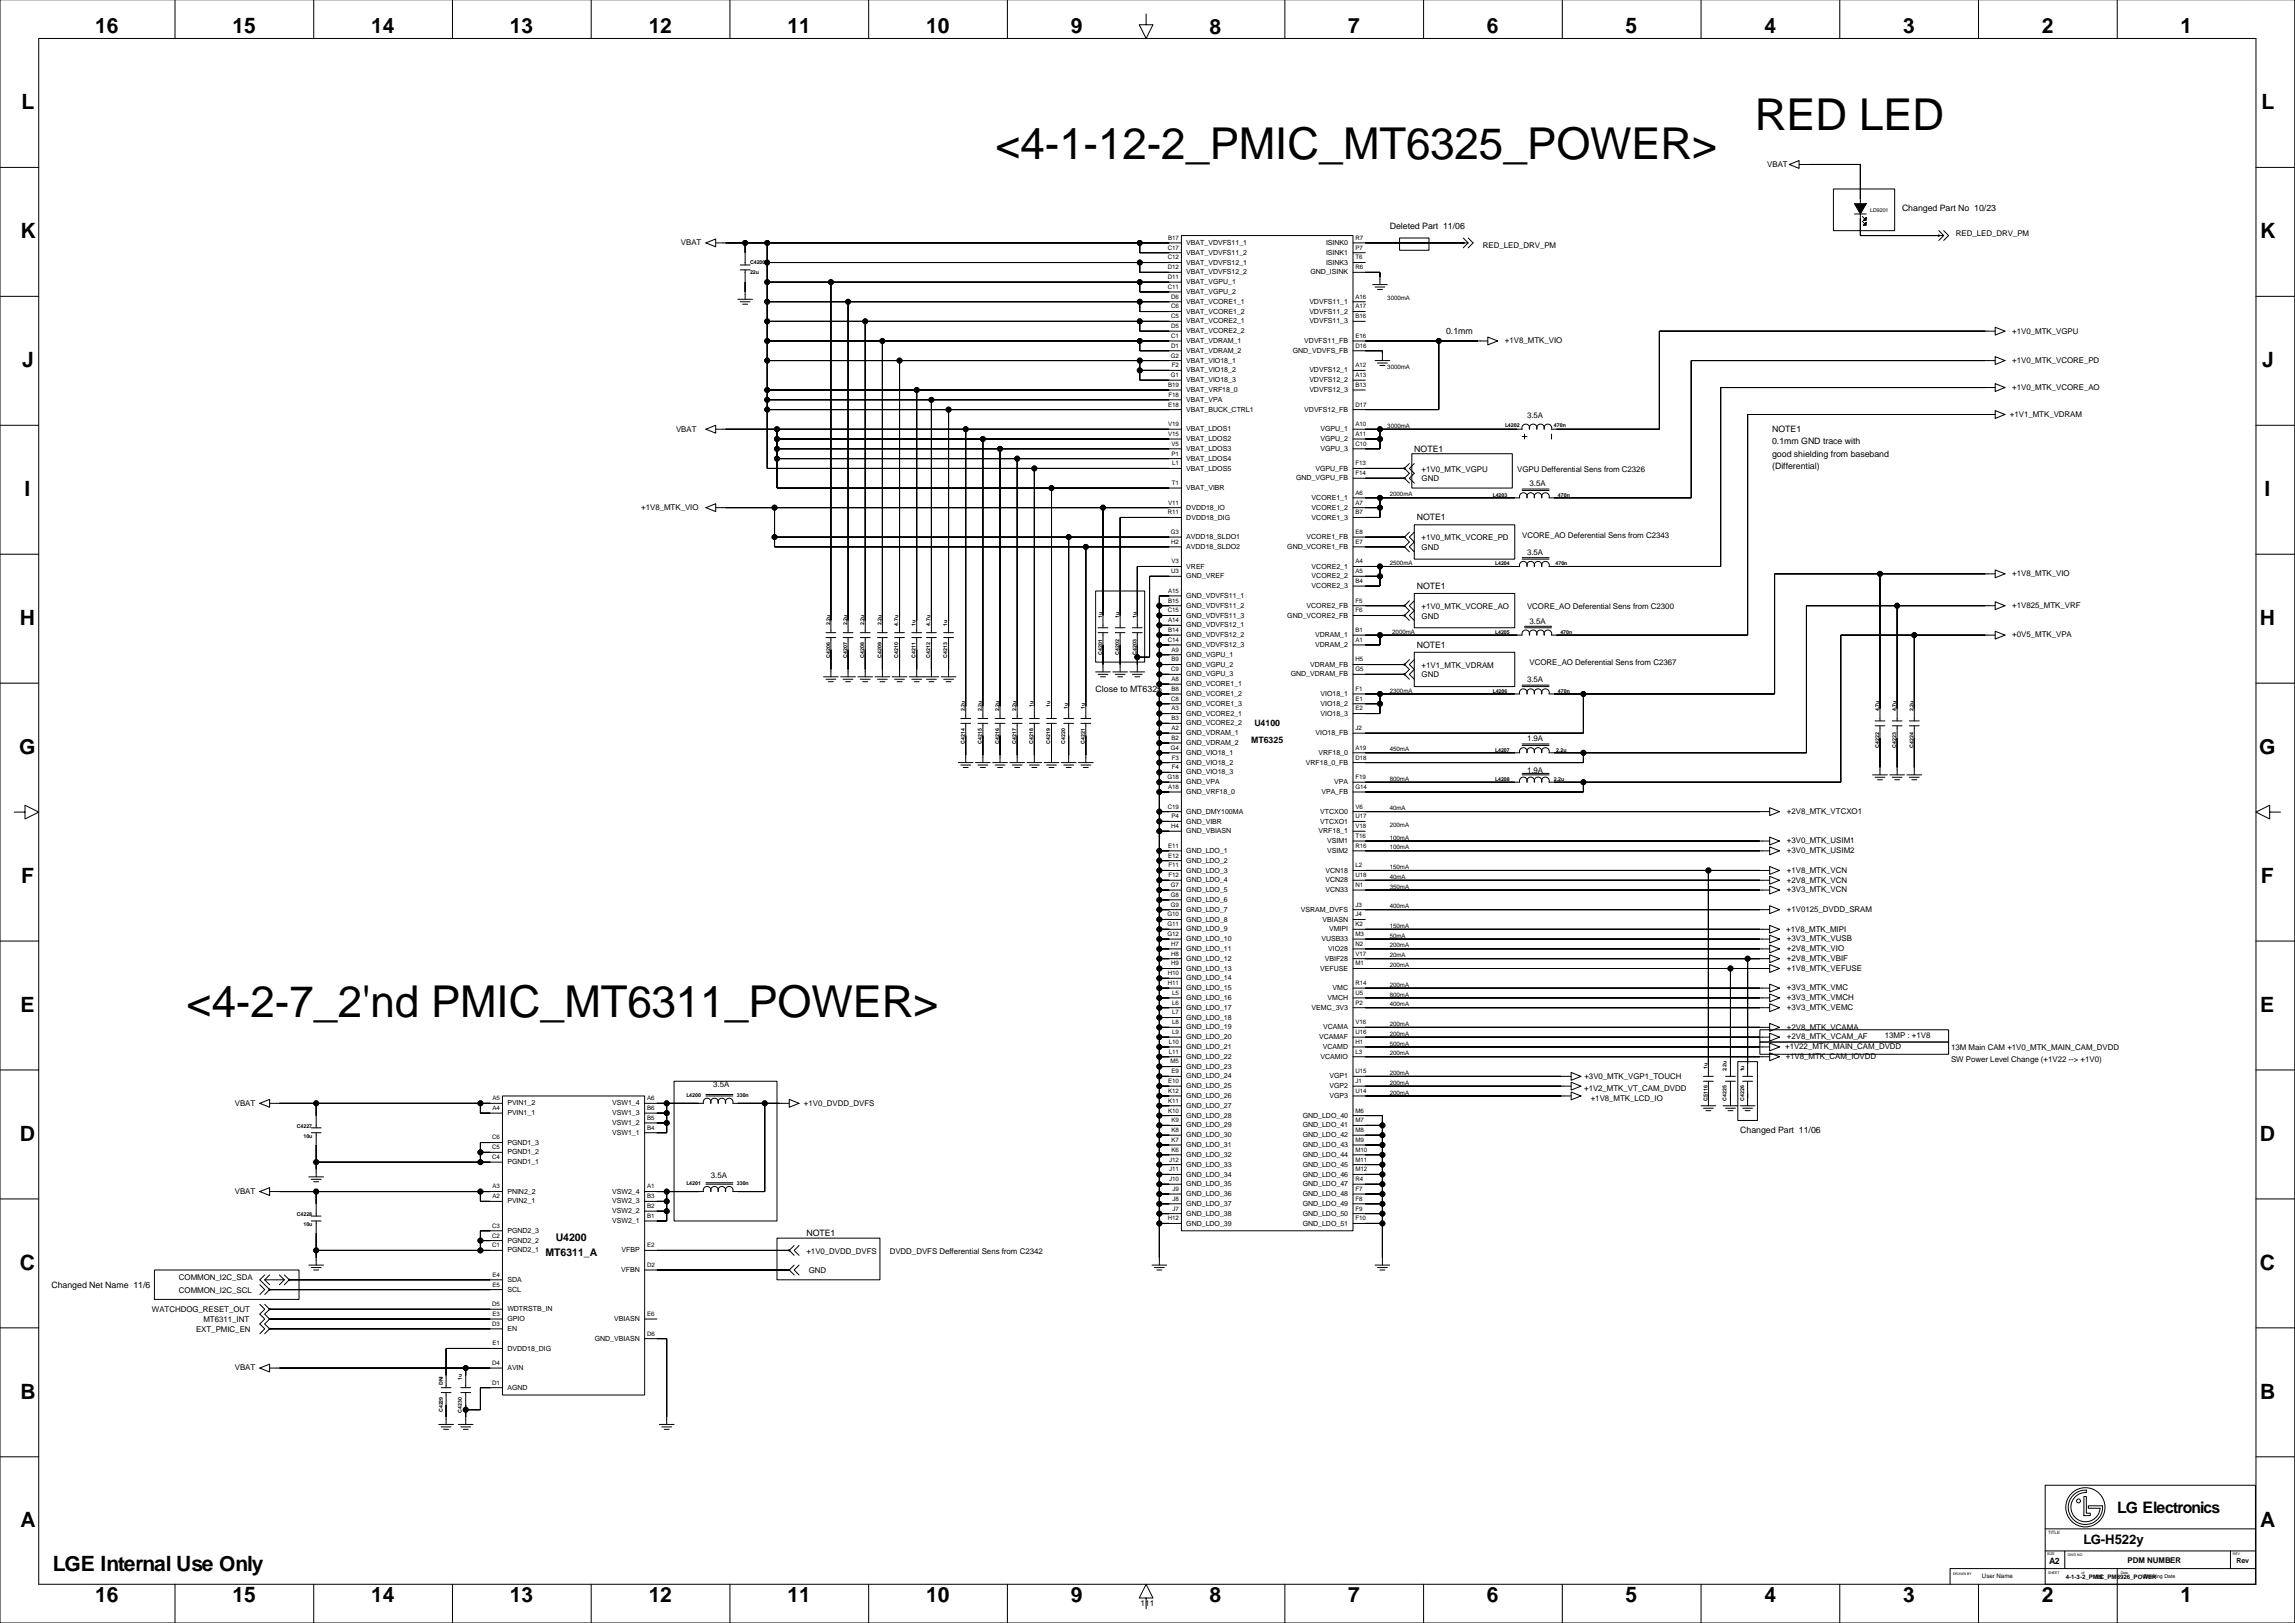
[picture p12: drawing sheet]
<svg xmlns="http://www.w3.org/2000/svg" width="1189mm" height="841mm" viewBox="0 0 1189 841" stroke-linecap="round" stroke-linejoin="round" font-family="sans-serif">
<defs><g id="words">
<g font-size="22.8">
<text x="909" y="67">RED LED</text>
<text x="516" y="83">&lt;4-1-12-2_PMIC_MT6325_POWER&gt;</text>
<text x="96" y="527">&lt;4-2-7_2'nd PMIC_MT6311_POWER&gt;</text>
</g>
<g font-size="10.9">
<text x="49" y="17">16</text>
<text x="120" y="17">15</text>
<text x="192" y="17">14</text>
<text x="264" y="17">13</text>
<text x="336" y="17">12</text>
<text x="408" y="17">11</text>
<text x="480" y="17">10</text>
<text x="555" y="17">9</text>
<text x="627" y="18">8</text>
<text x="698" y="17">7</text>
<text x="770" y="17">6</text>
<text x="842" y="17">5</text>
<text x="914" y="17">4</text>
<text x="986" y="17">3</text>
<text x="1058" y="17">2</text>
<text x="1130" y="17">1</text>
<text x="11" y="57">L</text>
<text x="1171" y="57">L</text>
<text x="11" y="123">K</text>
<text x="1171" y="123">K</text>
<text x="12" y="190">J</text>
<text x="1172" y="190">J</text>
<text x="13" y="257">I</text>
<text x="1173" y="257">I</text>
<text x="10" y="324">H</text>
<text x="1171" y="324">H</text>
<text x="10" y="391">G</text>
<text x="1170" y="391">G</text>
<text x="11" y="457">F</text>
<text x="1171" y="457">F</text>
<text x="11" y="524">E</text>
<text x="1171" y="524">E</text>
<text x="10" y="591">D</text>
<text x="1171" y="591">D</text>
<text x="10" y="658">C</text>
<text x="1171" y="658">C</text>
<text x="11" y="725">B</text>
<text x="1171" y="725">B</text>
<text x="11" y="791">A</text>
<text x="1171" y="791">A</text>
<text x="27" y="814">LGE Internal Use Only</text>
<text x="49" y="830">16</text>
<text x="120" y="830">15</text>
<text x="192" y="830">14</text>
<text x="264" y="830">13</text>
<text x="336" y="830">12</text>
<text x="408" y="830">11</text>
<text x="480" y="830">10</text>
<text x="555" y="830">9</text>
<text x="627" y="830">8</text>
<text x="698" y="830">7</text>
<text x="770" y="830">6</text>
<text x="842" y="830">5</text>
<text x="914" y="830">4</text>
<text x="986" y="830">3</text>
<text x="1058" y="830">2</text>
<text x="1130" y="830">1</text>
</g>
<text font-size="8.2" x="1097" y="783">LG Electronics</text>
<text font-size="6.8" x="1079" y="800">LG-H522y</text>
<g font-size="5.5">
<text x="288" y="643">U4200</text>
<text x="283" y="651">MT6311_A</text>
</g>
<g font-size="4.6">
<text x="985" y="110">Changed Part No 10/23</text>
<text x="720" y="118">Deleted Part 11/06</text>
<text x="749" y="173">0.1mm</text>
<text x="918" y="224">NOTE1</text>
<text x="733" y="234">NOTE1</text>
<text x="918" y="230">0.1mm GND trace with</text>
<text x="918" y="237">good shielding from baseband</text>
<text x="918" y="243">(Differential)</text>
<text x="734" y="270">NOTE1</text>
<text x="734" y="305">NOTE1</text>
<text x="734" y="336">NOTE1</text>
<text x="568" y="358">Close to MT6325</text>
<text x="650" y="376">U4100</text>
<text x="648" y="385">MT6325</text>
<text x="901" y="587">Changed Part 11/06</text>
<text x="418" y="640">NOTE1</text>
<text x="27" y="667">Changed Net Name 11/6</text>
<text x="1062" y="810">A2</text>
</g>
<text font-size="4.2" x="591" y="832">111</text>
<g font-size="4.1">
<text x="915" y="86">VBAT</text>
<text x="1013" y="122">RED_LED_DRV_PM</text>
<text x="353" y="127">VBAT</text>
<text x="768" y="129">RED_LED_DRV_PM</text>
<text x="1042" y="173">+1V0_MTK_VGPU</text>
<text x="780" y="178">+1V8_MTK_VIO</text>
<text x="1042" y="188">+1V0_MTK_VCORE_PD</text>
<text x="1042" y="202">+1V0_MTK_VCORE_AO</text>
<text x="1041" y="216">+1V1_MTK_VDRAM</text>
<text x="791" y="216">3.5A</text>
<text x="350" y="224">VBAT</text>
<text x="736" y="244">+1V0_MTK_VGPU</text>
<text x="786" y="244">VGPU Defferential Sens from C2326</text>
<text x="736" y="249">GND</text>
<text x="792" y="252">3.5A</text>
<text x="332" y="264">+1V8_MTK_VIO</text>
<text x="736" y="280">+1V0_MTK_VCORE_PD</text>
<text x="788" y="279">VCORE_AO Deferential Sens from C2343</text>
<text x="736" y="285">GND</text>
<text x="791" y="287">3.5A</text>
<text x="1042" y="298">+1V8_MTK_VIO</text>
<text x="736" y="315">+1V0_MTK_VCORE_AO</text>
<text x="791" y="315">VCORE_AO Deferential Sens from C2300</text>
<text x="1042" y="315">+1V825_MTK_VRF</text>
<text x="736" y="320">GND</text>
<text x="792" y="323">3.5A</text>
<text x="1042" y="330">+0V5_MTK_VPA</text>
<text x="736" y="346">+1V1_MTK_VDRAM</text>
<text x="792" y="345">VCORE_AO Deferential Sens from C2367</text>
<text x="736" y="351">GND</text>
<text x="791" y="353">3.5A</text>
<text x="791" y="384">1.9A</text>
<text x="791" y="400">1.9A</text>
<text x="926" y="422">+2V8_MTK_VTCXO1</text>
<text x="926" y="437">+3V0_MTK_USIM1</text>
<text x="926" y="442">+3V0_MTK_USIM2</text>
<text x="926" y="452">+1V8_MTK_VCN</text>
<text x="926" y="457">+2V8_MTK_VCN</text>
<text x="926" y="462">+3V3_MTK_VCN</text>
<text x="926" y="472">+1V0125_DVDD_SRAM</text>
<text x="925" y="483">+1V8_MTK_MIPI</text>
<text x="926" y="488">+3V3_MTK_VUSB</text>
<text x="926" y="493">+2V8_MTK_VIO</text>
<text x="926" y="498">+2V8_MTK_VBIF</text>
<text x="926" y="503">+1V8_MTK_VEFUSE</text>
<text x="926" y="513">+3V3_MTK_VMC</text>
<text x="926" y="518">+3V3_MTK_VMCH</text>
<text x="926" y="523">+3V3_MTK_VEMC</text>
<text x="926" y="533">+2V8_MTK_VCAMA</text>
<text x="926" y="538">+2V8_MTK_VCAM_AF</text>
<text x="976" y="538">13MP : +1V8</text>
<text x="925" y="544">+1V22_MTK_MAIN_CAM_DVDD</text>
<text x="1011" y="544">13M Main CAM +1V0_MTK_MAIN_CAM_DVDD</text>
<text x="925" y="549">+1V8_MTK_CAM_IOVDD</text>
<text x="1011" y="550">SW Power Level Change (+1V22 --&gt; +1V0)</text>
<text x="369" y="563">3.5A</text>
<text x="821" y="559">+3V0_MTK_VGP1_TOUCH</text>
<text x="821" y="565">+1V2_MTK_VT_CAM_DVDD</text>
<text x="122" y="573">VBAT</text>
<text x="416" y="573">+1V0_DVDD_DVFS</text>
<text x="824" y="570">+1V8_MTK_LCD_IO</text>
<text x="368" y="610">3.5A</text>
<text x="122" y="618">VBAT</text>
<text x="418" y="649">+1V0_DVDD_DVFS</text>
<text x="461" y="649">DVDD_DVFS Defferential Sens from C2342</text>
<text x="419" y="659">GND</text>
<text x="93" y="663">COMMON_I2C_SDA</text>
<text x="93" y="670">COMMON_I2C_SCL</text>
<text x="79" y="680">WATCHDOG_RESET_OUT</text>
<text x="102" y="690">EXT_PMIC_EN</text>
<text x="105" y="685">MT6311_INT</text>
<text x="122" y="710">VBAT</text>
<text x="1102" y="810">PDM NUMBER</text>
</g>
<g font-size="3.6">
<text x="615" y="132">VBAT_VDVFS11_2</text>
<text x="615" y="127">VBAT_VDVFS11_1</text>
<text x="687" y="127">ISINK0</text>
<text x="687" y="132">ISINK1</text>
<text x="615" y="137">VBAT_VDVFS12_1</text>
<text x="687" y="137">ISINK3</text>
<text x="615" y="142">VBAT_VDVFS12_2</text>
<text x="679" y="142">GND_ISINK</text>
<text x="615" y="147">VBAT_VGPU_1</text>
<text x="615" y="152">VBAT_VGPU_2</text>
<text x="615" y="157">VBAT_VCORE1_1</text>
<text x="678" y="157">VDVFS11_1</text>
<text x="615" y="162">VBAT_VCORE1_2</text>
<text x="615" y="168">VBAT_VCORE2_1</text>
<text x="678" y="162">VDVFS11_2</text>
<text x="678" y="168">VDVFS11_3</text>
<text x="615" y="173">VBAT_VCORE2_2</text>
<text x="615" y="178">VBAT_VDRAM_1</text>
<text x="676" y="178">VDVFS11_FB</text>
<text x="615" y="183">VBAT_VDRAM_2</text>
<text x="670" y="183">GND_VDVFS_FB</text>
<text x="615" y="188">VBAT_VIO18_1</text>
<text x="615" y="193">VBAT_VIO18_2</text>
<text x="678" y="193">VDVFS12_1</text>
<text x="615" y="198">VBAT_VIO18_3</text>
<text x="615" y="203">VBAT_VRF18_0</text>
<text x="678" y="198">VDVFS12_2</text>
<text x="678" y="203">VDVFS12_3</text>
<text x="615" y="208">VBAT_VPA</text>
<text x="615" y="213">VBAT_BUCK_CTRL1</text>
<text x="676" y="213">VDVFS12_FB</text>
<text x="615" y="223">VBAT_LDOS1</text>
<text x="684" y="223">VGPU_1</text>
<text x="615" y="228">VBAT_LDOS2</text>
<text x="615" y="234">VBAT_LDOS3</text>
<text x="684" y="228">VGPU_2</text>
<text x="684" y="234">VGPU_3</text>
<text x="615" y="239">VBAT_LDOS4</text>
<text x="615" y="244">VBAT_LDOS5</text>
<text x="681" y="244">VGPU_FB</text>
<text x="671" y="249">GND_VGPU_FB</text>
<text x="615" y="254">VBAT_VIBR</text>
<text x="679" y="259">VCORE1_1</text>
<text x="615" y="264">DVDD18_IO</text>
<text x="615" y="269">DVDD18_DIG</text>
<text x="679" y="264">VCORE1_2</text>
<text x="679" y="269">VCORE1_3</text>
<text x="615" y="279">AVDD18_SLDO1</text>
<text x="677" y="279">VCORE1_FB</text>
<text x="615" y="284">AVDD18_SLDO2</text>
<text x="667" y="284">GND_VCORE1_FB</text>
<text x="615" y="295">VREF</text>
<text x="615" y="300">GND_VREF</text>
<text x="679" y="295">VCORE2_1</text>
<text x="679" y="300">VCORE2_2</text>
<text x="679" y="305">VCORE2_3</text>
<text x="615" y="310">GND_VDVFS11_1</text>
<text x="615" y="315">GND_VDVFS11_2</text>
<text x="677" y="315">VCORE2_FB</text>
<text x="615" y="320">GND_VDVFS11_3</text>
<text x="667" y="320">GND_VCORE2_FB</text>
<text x="615" y="325">GND_VDVFS12_1</text>
<text x="615" y="330">GND_VDVFS12_2</text>
<text x="615" y="335">GND_VDVFS12_3</text>
<text x="681" y="330">VDRAM_1</text>
<text x="681" y="335">VDRAM_2</text>
<text x="615" y="340">GND_VGPU_1</text>
<text x="615" y="345">GND_VGPU_2</text>
<text x="679" y="345">VDRAM_FB</text>
<text x="615" y="350">GND_VGPU_3</text>
<text x="669" y="350">GND_VDRAM_FB</text>
<text x="615" y="355">GND_VCORE1_1</text>
<text x="615" y="361">GND_VCORE1_2</text>
<text x="615" y="366">GND_VCORE1_3</text>
<text x="684" y="361">VIO18_1</text>
<text x="684" y="366">VIO18_2</text>
<text x="615" y="371">GND_VCORE2_1</text>
<text x="684" y="371">VIO18_3</text>
<text x="615" y="376">GND_VCORE2_2</text>
<text x="615" y="381">GND_VDRAM_1</text>
<text x="681" y="381">VIO18_FB</text>
<text x="615" y="386">GND_VDRAM_2</text>
<text x="615" y="391">GND_VIO18_1</text>
<text x="683" y="391">VRF18_0</text>
<text x="615" y="396">GND_VIO18_2</text>
<text x="615" y="401">GND_VIO18_3</text>
<text x="676" y="396">VRF18_0_FB</text>
<text x="615" y="406">GND_VPA</text>
<text x="691" y="406">VPA</text>
<text x="615" y="411">GND_VRF18_0</text>
<text x="685" y="411">VPA_FB</text>
<text x="615" y="421">GND_DMY100MA</text>
<text x="684" y="421">VTCXO0</text>
<text x="615" y="427">GND_VIBR</text>
<text x="615" y="432">GND_VBIASN</text>
<text x="683" y="432">VRF18_1</text>
<text x="684" y="427">VTCXO1</text>
<text x="687" y="437">VSIM1</text>
<text x="615" y="442">GND_LDO_1</text>
<text x="687" y="442">VSIM2</text>
<text x="615" y="447">GND_LDO_2</text>
<text x="615" y="452">GND_LDO_3</text>
<text x="687" y="452">VCN18</text>
<text x="615" y="457">GND_LDO_4</text>
<text x="687" y="457">VCN28</text>
<text x="615" y="462">GND_LDO_5</text>
<text x="615" y="467">GND_LDO_6</text>
<text x="687" y="462">VCN33</text>
<text x="615" y="472">GND_LDO_7</text>
<text x="674" y="472">VSRAM_DVFS</text>
<text x="615" y="477">GND_LDO_8</text>
<text x="685" y="477">VBIASN</text>
<text x="615" y="482">GND_LDO_9</text>
<text x="689" y="482">VMIPI</text>
<text x="615" y="488">GND_LDO_10</text>
<text x="684" y="488">VUSB33</text>
<text x="615" y="493">GND_LDO_11</text>
<text x="615" y="498">GND_LDO_12</text>
<text x="686" y="498">VBIF28</text>
<text x="688" y="493">VIO28</text>
<text x="615" y="503">GND_LDO_13</text>
<text x="684" y="503">VEFUSE</text>
<text x="615" y="508">GND_LDO_14</text>
<text x="615" y="513">GND_LDO_15</text>
<text x="690" y="513">VMC</text>
<text x="615" y="518">GND_LDO_16</text>
<text x="688" y="518">VMCH</text>
<text x="615" y="523">GND_LDO_17</text>
<text x="679" y="523">VEMC_3V3</text>
<text x="615" y="528">GND_LDO_18</text>
<text x="615" y="533">GND_LDO_19</text>
<text x="685" y="533">VCAMA</text>
<text x="615" y="538">GND_LDO_20</text>
<text x="683" y="538">VCAMAF</text>
<text x="615" y="543">GND_LDO_21</text>
<text x="685" y="543">VCAMD</text>
<text x="615" y="548">GND_LDO_22</text>
<text x="684" y="548">VCAMIO</text>
<text x="615" y="554">GND_LDO_23</text>
<text x="615" y="559">GND_LDO_24</text>
<text x="615" y="564">GND_LDO_25</text>
<text x="689" y="559">VGP1</text>
<text x="689" y="564">VGP2</text>
<text x="615" y="569">GND_LDO_26</text>
<text x="689" y="569">VGP3</text>
<text x="263" y="573">PVIN1_2</text>
<text x="317" y="573">VSW1_4</text>
<text x="615" y="574">GND_LDO_27</text>
<text x="263" y="578">PVIN1_1</text>
<text x="317" y="578">VSW1_3</text>
<text x="615" y="579">GND_LDO_28</text>
<text x="675" y="579">GND_LDO_40</text>
<text x="317" y="583">VSW1_2</text>
<text x="317" y="588">VSW1_1</text>
<text x="615" y="584">GND_LDO_29</text>
<text x="675" y="584">GND_LDO_41</text>
<text x="263" y="593">PGND1_3</text>
<text x="615" y="589">GND_LDO_30</text>
<text x="675" y="589">GND_LDO_42</text>
<text x="263" y="598">PGND1_2</text>
<text x="615" y="594">GND_LDO_31</text>
<text x="615" y="599">GND_LDO_32</text>
<text x="675" y="594">GND_LDO_43</text>
<text x="675" y="599">GND_LDO_44</text>
<text x="263" y="603">PGND1_1</text>
<text x="615" y="604">GND_LDO_33</text>
<text x="675" y="604">GND_LDO_45</text>
<text x="615" y="609">GND_LDO_34</text>
<text x="675" y="609">GND_LDO_46</text>
<text x="615" y="614">GND_LDO_35</text>
<text x="675" y="614">GND_LDO_47</text>
<text x="263" y="618">PNIN2_2</text>
<text x="263" y="623">PVIN2_1</text>
<text x="317" y="623">VSW2_3</text>
<text x="317" y="618">VSW2_4</text>
<text x="615" y="620">GND_LDO_36</text>
<text x="675" y="620">GND_LDO_48</text>
<text x="317" y="628">VSW2_2</text>
<text x="615" y="625">GND_LDO_37</text>
<text x="615" y="630">GND_LDO_38</text>
<text x="675" y="625">GND_LDO_49</text>
<text x="675" y="630">GND_LDO_50</text>
<text x="317" y="634">VSW2_1</text>
<text x="615" y="635">GND_LDO_39</text>
<text x="675" y="635">GND_LDO_51</text>
<text x="263" y="639">PGND2_3</text>
<text x="263" y="644">PGND2_2</text>
<text x="263" y="649">PGND2_1</text>
<text x="322" y="649">VFBP</text>
<text x="322" y="659">VFBN</text>
<text x="263" y="664">SDA</text>
<text x="263" y="669">SCL</text>
<text x="263" y="679">WDTRSTB_IN</text>
<text x="263" y="684">GPIO</text>
<text x="263" y="689">EN</text>
<text x="318" y="684">VBIASN</text>
<text x="308" y="694">GND_VBIASN</text>
<text x="263" y="700">DVDD18_DIG</text>
<text x="263" y="710">AVIN</text>
<text x="263" y="720">AGND</text>
<text x="1158" y="810">Rev</text>
</g>
<g font-size="3.2">
<text x="605" y="124">B17</text>
<text x="702" y="124">R7</text>
<text x="605" y="129">C17</text>
<text x="702" y="129">P7</text>
<text x="605" y="134">C12</text>
<text x="702" y="134">T6</text>
<text x="605" y="139">D12</text>
<text x="702" y="139">R6</text>
<text x="605" y="145">D11</text>
<text x="605" y="150">C11</text>
<text x="607" y="155">D6</text>
<text x="702" y="155">A16</text>
<text x="719" y="156">3000mA</text>
<text x="607" y="160">C6</text>
<text x="702" y="160">A17</text>
<text x="607" y="165">C5</text>
<text x="702" y="165">B16</text>
<text x="607" y="170">D5</text>
<text x="607" y="175">C1</text>
<text x="702" y="175">E16</text>
<text x="607" y="185">G2</text>
<text x="607" y="180">D1</text>
<text x="702" y="180">D16</text>
<text x="607" y="190">F2</text>
<text x="702" y="190">A12</text>
<text x="719" y="191">3000mA</text>
<text x="607" y="195">G1</text>
<text x="702" y="195">A13</text>
<text x="605" y="200">B19</text>
<text x="702" y="200">B13</text>
<text x="605" y="205">F18</text>
<text x="605" y="211">E18</text>
<text x="702" y="211">D17</text>
<text x="605" y="221">V19</text>
<text x="702" y="221">A10</text>
<text x="719" y="222">3000mA</text>
<text x="605" y="226">V15</text>
<text x="702" y="226">A11</text>
<text x="607" y="231">V5</text>
<text x="702" y="231">C10</text>
<text x="607" y="236">P1</text>
<text x="607" y="241">L1</text>
<text x="702" y="241">F13</text>
<text x="607" y="251">T1</text>
<text x="702" y="246">F14</text>
<text x="702" y="256">A6</text>
<text x="720" y="257">2000mA</text>
<text x="605" y="261">V11</text>
<text x="702" y="261">A7</text>
<text x="605" y="266">R11</text>
<text x="702" y="266">B7</text>
<text x="607" y="277">G3</text>
<text x="607" y="282">H2</text>
<text x="702" y="277">E8</text>
<text x="702" y="282">E7</text>
<text x="607" y="292">V3</text>
<text x="702" y="292">A4</text>
<text x="720" y="293">2500mA</text>
<text x="607" y="297">U3</text>
<text x="702" y="297">A5</text>
<text x="702" y="302">B4</text>
<text x="605" y="307">A15</text>
<text x="605" y="317">C15</text>
<text x="605" y="312">B15</text>
<text x="702" y="312">F5</text>
<text x="702" y="317">F6</text>
<text x="605" y="322">A14</text>
<text x="605" y="327">B14</text>
<text x="702" y="327">B1</text>
<text x="721" y="328">2000mA</text>
<text x="605" y="332">C14</text>
<text x="702" y="332">A1</text>
<text x="607" y="338">A9</text>
<text x="607" y="348">C9</text>
<text x="607" y="343">B9</text>
<text x="702" y="348">G5</text>
<text x="702" y="343">H5</text>
<text x="607" y="353">A8</text>
<text x="607" y="358">B8</text>
<text x="702" y="358">F1</text>
<text x="720" y="359">2300mA</text>
<text x="607" y="363">C8</text>
<text x="702" y="363">E1</text>
<text x="607" y="368">A3</text>
<text x="702" y="368">E2</text>
<text x="607" y="373">B3</text>
<text x="607" y="378">A2</text>
<text x="607" y="383">B2</text>
<text x="702" y="378">J2</text>
<text x="607" y="388">G4</text>
<text x="702" y="388">A19</text>
<text x="720" y="389">450mA</text>
<text x="607" y="393">F3</text>
<text x="702" y="393">D18</text>
<text x="607" y="398">F4</text>
<text x="605" y="404">G18</text>
<text x="702" y="404">F19</text>
<text x="720" y="404">800mA</text>
<text x="605" y="409">A18</text>
<text x="702" y="409">G14</text>
<text x="605" y="419">C19</text>
<text x="702" y="419">V6</text>
<text x="720" y="420">40mA</text>
<text x="607" y="424">P4</text>
<text x="702" y="424">U17</text>
<text x="607" y="429">H4</text>
<text x="702" y="429">V18</text>
<text x="720" y="429">200mA</text>
<text x="702" y="434">T16</text>
<text x="720" y="435">100mA</text>
<text x="605" y="439">E11</text>
<text x="702" y="439">R16</text>
<text x="720" y="440">100mA</text>
<text x="605" y="444">E12</text>
<text x="605" y="449">F11</text>
<text x="702" y="449">L2</text>
<text x="605" y="454">F12</text>
<text x="702" y="454">U18</text>
<text x="720" y="450">150mA</text>
<text x="720" y="455">40mA</text>
<text x="607" y="459">G7</text>
<text x="702" y="459">N1</text>
<text x="720" y="460">350mA</text>
<text x="607" y="465">G8</text>
<text x="607" y="470">G9</text>
<text x="702" y="470">J3</text>
<text x="720" y="470">400mA</text>
<text x="605" y="475">G10</text>
<text x="605" y="480">G11</text>
<text x="702" y="480">K2</text>
<text x="702" y="475">J4</text>
<text x="605" y="485">G12</text>
<text x="702" y="485">M3</text>
<text x="720" y="481">150mA</text>
<text x="720" y="486">50mA</text>
<text x="607" y="490">H7</text>
<text x="702" y="490">N2</text>
<text x="720" y="491">200mA</text>
<text x="607" y="495">H8</text>
<text x="702" y="495">V17</text>
<text x="720" y="496">20mA</text>
<text x="607" y="500">H9</text>
<text x="702" y="500">M1</text>
<text x="720" y="501">200mA</text>
<text x="605" y="505">H10</text>
<text x="605" y="510">H11</text>
<text x="607" y="515">L5</text>
<text x="702" y="515">U5</text>
<text x="702" y="510">R14</text>
<text x="720" y="511">200mA</text>
<text x="607" y="520">L6</text>
<text x="702" y="520">P2</text>
<text x="720" y="516">800mA</text>
<text x="720" y="521">400mA</text>
<text x="607" y="525">L7</text>
<text x="607" y="531">L8</text>
<text x="702" y="531">V16</text>
<text x="720" y="531">200mA</text>
<text x="607" y="536">L9</text>
<text x="702" y="536">U16</text>
<text x="720" y="536">200mA</text>
<text x="605" y="541">L10</text>
<text x="605" y="546">L11</text>
<text x="702" y="546">L3</text>
<text x="702" y="541">H1</text>
<text x="720" y="542">500mA</text>
<text x="606" y="551">M5</text>
<text x="720" y="547">200mA</text>
<text x="607" y="556">E9</text>
<text x="702" y="556">U15</text>
<text x="720" y="557">200mA</text>
<text x="605" y="561">E10</text>
<text x="702" y="561">J1</text>
<text x="720" y="562">200mA</text>
<text x="255" y="570">A5</text>
<text x="335" y="570">A6</text>
<text x="605" y="566">K12</text>
<text x="702" y="566">U14</text>
<text x="720" y="567">200mA</text>
<text x="255" y="575">A4</text>
<text x="335" y="575">B6</text>
<text x="605" y="571">K11</text>
<text x="335" y="580">B5</text>
<text x="605" y="576">K10</text>
<text x="607" y="581">K9</text>
<text x="702" y="581">M7</text>
<text x="702" y="576">M6</text>
<text x="335" y="585">B4</text>
<text x="607" y="586">K8</text>
<text x="702" y="586">M8</text>
<text x="255" y="590">C6</text>
<text x="607" y="591">K7</text>
<text x="702" y="591">M9</text>
<text x="255" y="595">C5</text>
<text x="607" y="597">K6</text>
<text x="702" y="597">M10</text>
<text x="255" y="600">C4</text>
<text x="606" y="602">J12</text>
<text x="702" y="602">M11</text>
<text x="606" y="607">J11</text>
<text x="606" y="612">J10</text>
<text x="702" y="612">R4</text>
<text x="702" y="607">M12</text>
<text x="255" y="616">A3</text>
<text x="335" y="616">A1</text>
<text x="607" y="617">J9</text>
<text x="702" y="617">F7</text>
<text x="255" y="621">A2</text>
<text x="335" y="621">B3</text>
<text x="607" y="622">J8</text>
<text x="702" y="622">F8</text>
<text x="335" y="626">B2</text>
<text x="607" y="627">J7</text>
<text x="702" y="627">F9</text>
<text x="255" y="636">C3</text>
<text x="335" y="631">B1</text>
<text x="605" y="632">H12</text>
<text x="702" y="632">F10</text>
<text x="255" y="641">C2</text>
<text x="255" y="646">C1</text>
<text x="335" y="646">E2</text>
<text x="335" y="656">D2</text>
<text x="255" y="661">E4</text>
<text x="255" y="666">E5</text>
<text x="255" y="677">D5</text>
<text x="255" y="682">E3</text>
<text x="335" y="682">E6</text>
<text x="255" y="687">D3</text>
<text x="335" y="692">D6</text>
<text x="255" y="697">E1</text>
<text x="255" y="707">D4</text>
<text x="255" y="717">D1</text>
<text x="1027" y="817">User Name</text>
<text x="1070" y="818">4-1-3-2_PMIC_PM8926_POWER</text>
<text x="1086" y="818">19</text>
</g>
<g font-size="2.7">
<text x="969" y="110">LD9201</text>
<text x="389" y="137">C4200</text>
<text x="389" y="142">22u</text>
<text x="780" y="221">L4202</text>
<text x="805" y="221">470n</text>
<text x="773" y="257">L4203</text>
<text x="807" y="257">470n</text>
<text x="775" y="293">L4204</text>
<text x="806" y="293">470n</text>
<text x="430" y="324" transform="rotate(-90 430 324)">2.2u</text>
<text x="439" y="324" transform="rotate(-90 439 324)">2.2u</text>
<text x="448" y="324" transform="rotate(-90 448 324)">2.2u</text>
<text x="457" y="324" transform="rotate(-90 457 324)">2.2u</text>
<text x="571" y="320" transform="rotate(-90 571 320)">1u</text>
<text x="580" y="320" transform="rotate(-90 580 320)">1u</text>
<text x="589" y="320" transform="rotate(-90 589 320)">1u</text>
<text x="465" y="324" transform="rotate(-90 465 324)">4.7u</text>
<text x="474" y="324" transform="rotate(-90 474 324)">1u</text>
<text x="482" y="324" transform="rotate(-90 482 324)">4.7u</text>
<text x="491" y="324" transform="rotate(-90 491 324)">1u</text>
<text x="775" y="328">L4205</text>
<text x="808" y="328">470n</text>
<text x="430" y="341" transform="rotate(-90 430 341)">C4206</text>
<text x="439" y="341" transform="rotate(-90 439 341)">C4207</text>
<text x="448" y="341" transform="rotate(-90 448 341)">C4208</text>
<text x="457" y="341" transform="rotate(-90 457 341)">C4209</text>
<text x="465" y="341" transform="rotate(-90 465 341)">C4210</text>
<text x="474" y="341" transform="rotate(-90 474 341)">C4211</text>
<text x="482" y="341" transform="rotate(-90 482 341)">C4212</text>
<text x="491" y="341" transform="rotate(-90 491 341)">C4213</text>
<text x="571" y="339" transform="rotate(-90 571 339)">C4201</text>
<text x="580" y="339" transform="rotate(-90 580 339)">C4202</text>
<text x="589" y="339" transform="rotate(-90 589 339)">C4203</text>
<text x="773" y="359">L4206</text>
<text x="807" y="359">470n</text>
<text x="500" y="368" transform="rotate(-90 500 368)">2.2u</text>
<text x="509" y="368" transform="rotate(-90 509 368)">2.2u</text>
<text x="518" y="368" transform="rotate(-90 518 368)">2.2u</text>
<text x="526" y="368" transform="rotate(-90 526 368)">2.2u</text>
<text x="535" y="366" transform="rotate(-90 535 366)">1u</text>
<text x="544" y="366" transform="rotate(-90 544 366)">1u</text>
<text x="553" y="367" transform="rotate(-90 553 367)">1u</text>
<text x="562" y="367" transform="rotate(-90 562 367)">1u</text>
<text x="973" y="368" transform="rotate(-90 973 368)">4.7u</text>
<text x="982" y="368" transform="rotate(-90 982 368)">4.7u</text>
<text x="991" y="368" transform="rotate(-90 991 368)">2.2u</text>
<text x="500" y="385" transform="rotate(-90 500 385)">C4214</text>
<text x="509" y="385" transform="rotate(-90 509 385)">C4215</text>
<text x="518" y="385" transform="rotate(-90 518 385)">C4216</text>
<text x="526" y="385" transform="rotate(-90 526 385)">C4217</text>
<text x="535" y="385" transform="rotate(-90 535 385)">C4218</text>
<text x="544" y="385" transform="rotate(-90 544 385)">C4219</text>
<text x="552" y="385" transform="rotate(-90 552 385)">C4220</text>
<text x="562" y="385" transform="rotate(-90 562 385)">C4221</text>
<text x="775" y="389">L4207</text>
<text x="806" y="389">2.2u</text>
<text x="973" y="387" transform="rotate(-90 973 387)">C4222</text>
<text x="982" y="387" transform="rotate(-90 982 387)">C4223</text>
<text x="991" y="387" transform="rotate(-90 991 387)">C4224</text>
<text x="775" y="405">L4208</text>
<text x="805" y="405">2.2u</text>
<text x="885" y="554" transform="rotate(-90 885 554)">1u</text>
<text x="894" y="555" transform="rotate(-90 894 555)">2.2u</text>
<text x="904" y="555" transform="rotate(-90 904 555)">1u</text>
<text x="356" y="568">L4200</text>
<text x="382" y="568">330n</text>
<text x="885" y="570" transform="rotate(-90 885 570)">C5116</text>
<text x="894" y="570" transform="rotate(-90 894 570)">C4225</text>
<text x="904" y="570" transform="rotate(-90 904 570)">C4226</text>
<text x="154" y="584">C4227</text>
<text x="157" y="589">10u</text>
<text x="356" y="614">L4201</text>
<text x="382" y="614">330n</text>
<text x="154" y="630">C4228</text>
<text x="157" y="635">10u</text>
<text x="229" y="718" transform="rotate(-90 229 718)">DNI</text>
<text x="239" y="715" transform="rotate(-90 239 715)">1u</text>
<text x="229" y="731" transform="rotate(-90 229 731)">C4229</text>
<text x="239" y="732" transform="rotate(-90 239 732)">C4230</text>
<text x="1110" y="818">Drawing Date</text>
</g>
<text font-size="2.3" x="1061" y="794">TITLE</text>
<g font-size="1.8">
<text x="1060" y="805">SIZE</text>
<text x="1071" y="806">DWG NO</text>
<text x="1157" y="805">REV</text>
<text x="1012" y="816">DRAWN BY</text>
<text x="1061" y="815">SHEET</text>
<text x="1078" y="815">of</text>
<text x="1099" y="815">Date</text>
</g>
</g></defs>
<g fill="none" stroke="#000" stroke-width=".52">
<path d="M0 0v841h1189v-841M91 0v20M163 0v20M234 0v20M306 0v20M378 0v20M450 0v20M522 0v20M666 0v20M737 0v20M809 0v20M881 0v20"/>
<path d="M953 0v20M1025 0v20M1097 0v20M20 20h1149v801h-1149zM594 7v6h3l-3 7-4-7h4M0 87h20M927 85l5-2v4zM932 85h32v21M950 98h31v21h-31zM1169 87h20M961 111h6M964 111v11h40"/>
<path d="M965 112l1 1M965 115l1 1M1004 119l3 3h-3M1007 119l2 3-2 3M366 126l5-2v4zM371 126h241M383 137h6M383 140h6M386 126v11M386 140v15M397 126v117h215M397 136h215"/>
<path d="M590 126v5h22M590 136v5h22M612 122h89v516h-89zM701 126h57M701 131h6M701 136h6M725 123h15v7h-15zM758 126h.1M758 123l3 3h-3M761 123l2 3-2 2M761 126l-3 2M1004 122h.1"/>
<path d="M1007 122l-3 3M0 154h20M382 155h8M383 156h6M385 158h2M397 146h215M397 156h215M430 146v182M439 156v172M590 146v5h22M590 156v5h22M701 141h14v6"/>
<path d="M701 156h6M711 147h8M712 149h5M714 150h2M1169 154h20M397 177h215M397 166h215M448 166v162M457 177v151M590 166v6h22M590 177v5h22M701 177h70"/>
<path d="M701 161h6M701 166h6M745 177v35h-44M771 175l5 2-5 2zM1034 170l5 2-5 2zM1034 172h-174v50h-56a2 2 0 0 0-2-2 2 2 0 0 0-2 2 2 2 0 0 0-2-2 2 2 0 0 0-2 2 2 2 0 0 0-2-2 2 2 0 0 0-2 2M397 187h215M466 187v141M590 192h22M590 187v10h22M701 182h15v5M701 192h6"/>
<path d="M701 197h6M712 187h8M714 188h5M715 189h2M1034 185l5 2-5 2zM1034 199l5 2-5 2zM1034 187h-158v71h-74a2 2 0 0 0-1-3 2 2 0 0 0-2 3 2 2 0 0 0-2-3 2 2 0 0 0-2 3 2 2 0 0 0-2-3 2 2 0 0 0-2 3 2 2 0 0 0-2-3 2 2 0 0 0-2 3h-86M397 207h215M397 202h215M397 212h215M475 202v126M482 207v121"/>
<path d="M491 212v116M701 202h6M1034 213l5 2-5 2zM1034 201h-143v92h-89a2 2 0 0 0-1-2 2 2 0 0 0-2 2 2 2 0 0 0-2-2 2 2 0 0 0-2 2 2 2 0 0 0-2-2 2 2 0 0 0-2 2 2 2 0 0 0-2-2 2 2 0 0 0-2 2h-86M1034 215h-129v114h-101a2 2 0 0 0-2-3 2 2 0 0 0-2 3 2 2 0 0 0-2-3 2 2 0 0 0-2 3 2 2 0 0 0-2-3 2 2 0 0 0-2 3M0 220h20M366 222l5-2v4zM371 222h241M402 238h210M402 222v31h210M402 232h210M402 227h210"/>
<path d="M500 222v150M509 227v145M518 232v140M527 238v134M701 227h14M715 222v10h-14M731 235h52v18h-52zM788 226h3M790 225v2M792 222a2 2 0 0 0-2-2 2 2 0 0 0-2 2h-87M804 225v2M1169 220h20"/>
<path d="M536 243v129M545 253v119M701 243h27M701 248h27M715 258v10h-14M728 243h.1M728 248h.1M730 240l-2 3 2 2-2 3 2 2M733 240l-3 3 3 2-3 3 3 2M788 254h14M788 253h14M366 263l5-2v4z"/>
<path d="M371 263h241M401 263v20h211M401 278h211M554 278v94M571 263v62M612 268h-32v57M701 263h14M701 278h27M728 278h.1M730 276l-2 2 2 3-2 2 2 3M733 272h52v18h-52zM733 276l-3 2 3 3-3 2 3 3"/>
<path d="M0 287h20M562 283v89M612 293h-23v32M612 299h-17v41h-6M701 283h27M701 299h14M715 293v11h-14M728 283h.1M788 290h14M788 289h14M974 297v76M1034 295l5 2-5 2z"/>
<path d="M1034 297h-115v62h-117a2 2 0 0 0-1-2 2 2 0 0 0-2 2 2 2 0 0 0-2-2 2 2 0 0 0-2 2 2 2 0 0 0-2-2 2 2 0 0 0-2 2 2 2 0 0 0-2-2 2 2 0 0 0-2 2h-86M1169 287h20M568 306h25v37h-25zM601 314h11M601 319h11M612 309h-11v346M701 314h27M701 319h27M728 314h.1M728 319h.1M730 311l-2 3 2 2-2 3 2 2M733 307h52v18h-52z"/>
<path d="M733 311l-3 3 3 2-3 3 3 2M983 314v59M1034 312l5 2-5 2zM1034 314h-98v76h-134a2 2 0 0 0-1-3 2 2 0 0 0-2 3 2 2 0 0 0-2-3 2 2 0 0 0-2 3 2 2 0 0 0-2-3 2 2 0 0 0-2 3 2 2 0 0 0-2-3 2 2 0 0 0-2 3h-86M428 328h5M428 330h5M430 330v21M437 328h5M437 330h5M439 330v21M446 328h5M446 330h5"/>
<path d="M448 330v21M455 328h5M455 330h5M457 330v21M463 328h6M463 330h6M466 330v21M472 328h5M472 330h5M475 330v21M480 328h5M480 330h5"/>
<path d="M482 330v21M489 328h5M489 330h5M491 330v21M569 325h5M569 328h5M571 328v20M578 325h5M578 328h5M580 328v20M587 325h5M587 328h5"/>
<path d="M589 328v20M601 324h11M601 329h11M601 334h11M601 339h11M715 329v5h-14M733 338h52v18h-52zM790 325h14M790 324h14M792 329a2 2 0 0 0-2-3 2 2 0 0 0-2 3h-87M992 329v44M1034 327l5 2-5 2z"/>
<path d="M1034 329h-80v76h-152a2 2 0 0 0-1-2 2 2 0 0 0-2 2 2 2 0 0 0-2-2 2 2 0 0 0-2 2 2 2 0 0 0-2-2 2 2 0 0 0-2 2 2 2 0 0 0-2-2 2 2 0 0 0-2 2h-86M0 354h20M427 351h7M428 352h5M429 353h3M436 351h7M437 352h5M438 353h3M444 351h8M446 352h5M447 353h2M453 351h8"/>
<path d="M455 352h5M456 353h2M462 351h8M463 352h6M465 353h2M471 351h15M472 352h5M474 353h2M480 352h5M481 353h3M488 351h7M489 352h5"/>
<path d="M490 353h3M568 348h7M569 349h5M570 351h3M576 348h8M578 349h5M579 351h3M585 348h8M587 349h5M588 351h2M601 359h11M601 344h11"/>
<path d="M601 349h11M601 354h11M701 344h27M701 349h27M715 359v11h-14M728 344h.1M728 349h.1M730 342l-2 2 2 3-2 2 2 3M733 342l-3 2 3 3-3 2 3 3M788 356h14M788 355h14M820 359v21h-119"/>
<path d="M1169 354h20M498 372h5M498 375h5M500 375v20M507 372h5M507 375h5M509 375v20M516 372h5M516 375h5M518 375v20M524 372h5M524 375h5"/>
<path d="M527 375v20M533 372h5M533 375h5M536 375v20M542 372h5M542 375h5M545 375v20M551 372h5M551 375h5M554 375v20M560 372h5M560 375h5"/>
<path d="M562 375v20M601 375h11M601 365h11M601 370h11M601 380h11M701 365h14M971 373h5M971 376h5M974 376v25M980 373h5M980 376h5M983 376v25"/>
<path d="M989 373h5M989 376h5M992 376v25M496 395h8M498 396h5M499 398h3M505 395h8M507 396h5M508 398h2M514 395h8M516 396h5M517 398h2"/>
<path d="M523 395h8M524 396h5M526 398h2M532 395h8M533 396h5M535 398h2M541 395h8M542 396h5M543 398h3M550 395h7M551 396h5M552 398h3"/>
<path d="M559 395h7M560 396h5M561 398h3M601 385h11M601 390h11M601 395h11M788 386h14M788 385h14M820 390v5h-119M601 405h11M601 400h11M601 410h11"/>
<path d="M788 401h14M820 405v5h-119M917 418l5 2-5 2zM970 401h8M971 403h5M973 404h2M979 401h8M980 403h5M981 404h3M988 401h7M989 403h5M990 404h3"/>
<path d="M7 421h6v-4l7 4-7 3v-3M601 420h11M601 425h11M601 431h11M701 420h216M701 425h6M701 431h6M701 436h216M917 434l5 2-5 2zM917 439l5 2-5 2zM1176 421v-4l-7 4 7 3v-3h5M601 441h11"/>
<path d="M601 446h11M601 451h11M601 456h11M701 441h216M701 451h216M701 456h216M885 451v107M917 449l5 2-5 2zM917 454l5 2-5 2zM917 459l5 2-5 2zM601 461h11M601 466h11"/>
<path d="M601 471h11M601 476h11M701 461h216M701 471h216M701 476h6M917 469l5 2-5 2zM917 479l5 2-5 2zM0 487h20M601 481h11M601 486h11M601 491h11M601 497h11"/>
<path d="M701 481h216M701 486h216M701 491h216M701 497h216M905 497v61M917 484l5 2-5 2zM917 489l5 2-5 3zM917 495l5 2-5 2zM917 500l5 2-5 2zM1169 487h20M601 502h11M601 507h11"/>
<path d="M601 512h11M601 517h11M701 502h216M701 512h216M701 517h216M896 502v56M917 510l5 2-5 2zM917 515l5 2-5 2zM917 520l5 2-5 2zM601 522h11M601 527h11M601 532h11"/>
<path d="M601 537h11M701 522h216M701 532h216M701 537h216M912 533h97v7h-97zM912 540h97v6h-97zM917 530l5 2-5 2zM917 535l5 2-5 2zM0 554h20M601 558h11M601 542h11M601 547h11"/>
<path d="M601 552h11M701 558h113M701 542h216M701 547h216M814 555l5 3-5 2zM882 558h6M894 558h5M900 550h10v30h-10zM903 558h5M917 540l5 2-5 2zM917 545l5 2-5 2zM1169 554h20"/>
<path d="M135 571l5-2v5zM140 571h120M164 571v13M249 571v6h11M260 568h74v155h-74zM334 571h30a2 2 0 0 1 2-2 2 2 0 0 1 2 2 2 2 0 0 1 2-2 2 2 0 0 1 2 2 2 2 0 0 1 2-2 2 2 0 0 1 2 2 2 2 0 0 1 2-2 2 2 0 0 1 2 2h29M334 577h11M345 571v16h-11M349 560h53v72h-53zM366 568h14M366 567h14M396 571v46h-16a2 2 0 0 0-2-2 2 2 0 0 0-2 2 2 2 0 0 0-2-2 2 2 0 0 0-2 2 2 2 0 0 0-2-2 2 2 0 0 0-2 2 2 2 0 0 0-2-2 2 2 0 0 0-2 2h-30"/>
<path d="M409 569l5 2-5 3zM601 568h11M601 573h11M601 563h11M601 578h11M701 568h113M701 578h15v77M701 563h113M814 561l5 2-5 2zM814 566l5 2-5 2zM881 573h8M882 560h6"/>
<path d="M882 574h6M884 575h2M885 560v13M893 573h7M894 560h5M894 574h5M895 575h3M896 560v13M901 573h8M903 560h5M903 574h5M904 575h3"/>
<path d="M905 560v13M161 587h5M161 584h5M164 587v23M249 597h11M260 592h-11v10M334 582h11M601 583h11M601 588h11M601 593h11M601 598h11M701 583h15"/>
<path d="M701 588h15M701 593h15M701 598h15M135 617l5-2v4zM140 617h120M160 610h8M161 611h5M163 612h2M164 617v13M164 602h96M249 617v5h11M345 617v15h-11"/>
<path d="M366 613h14M601 613h11M601 603h11M601 608h11M601 618h11M701 613h15M701 603h15M701 608h15M701 618h15M0 621h20M161 632h5M161 630h5"/>
<path d="M164 632v23M260 638h-11v10M334 622h11M334 627h11M601 624h11M601 629h11M601 634h11M701 624h15M701 629h15M701 634h15M1169 621h20M80 658h75v15h-75z"/>
<path d="M160 655h8M161 657h5M163 658h2M164 648h96M249 643h11M334 648h75M334 658h75M402 641h54v22h-54zM409 648h.1M409 658h.1M411 645l-2 3 2 2M411 655l-2 3 2 2"/>
<path d="M414 645l-3 3 3 2M414 655l-3 3 3 2M597 655h7M598 657h5M599 658h3M712 655h8M714 657h5M715 658h2M135 665l2 3-2 3M135 676l2 2-2 3 2 2-2 3 2 2-2 3M137 660l-2 3 5 5-3 3M137 676l3 2-3 3 3 2-3 3 3 2-3 3"/>
<path d="M137 663l3 2M137 663h10M140 668h.1M140 678h.1M140 668h120M140 678h120M140 660l-3 3M145 660l2 3M147 660l3 3-3 2M147 663l-2 2M150 663h.1M150 663h110"/>
<path d="M0 688h20M140 688h.1M140 683h.1M140 683h120M140 688h120M260 698h-29v21M334 693h11v45M334 683h6M1169 688h20M135 709l5-2v4zM140 709h120M229 719h5"/>
<path d="M239 719h5M241 709v10M260 719h-11v11h-8M227 738h8M229 739h5M229 721h5M231 721v17M237 738h8M239 721h5M239 739h5M241 721v17M342 738h7"/>
<path d="M343 739h5M0 755h20M230 740h2M240 740h3M344 740h3M1169 755h20M1059 769h109v52h-109zM1074 775a9 9 0 0 1 7-3v1a8 8 0 0 0-8 7 8 8 0 0 0 7 8 8 8 0 0 0 8-7h-6v-1h7a9 9 0 0 1-12 9 9 9 0 0 1-3-14zM1080 775h1v9h2v1h-3zM1059 792h109M1059 803h109M1059 812h109"/>
<path d="M1060 812h-50v9M1070 803v9M1097 813v28M1155 803v9M91 821v20M163 821v20M234 821v20M306 821v20M378 821v20M450 821v20M522 821v20M594 828h3l-3-7-4 7h4v5"/>
<path d="M666 821v20M737 821v20M809 821v20M881 821v20M953 821v20M1025 821v20"/>
<circle cx="386" cy="126" r="1.3"/>
<circle cx="397" cy="126" r="1.3"/>
<circle cx="397" cy="136" r="1.3"/>
<circle cx="590" cy="126" r="1.3"/>
<circle cx="590" cy="136" r="1.3"/>
<circle cx="758" cy="126" r=".3"/>
<circle cx="1004" cy="122" r=".3"/>
<circle cx="397" cy="146" r="1.3"/>
<circle cx="397" cy="156" r="1.3"/>
<circle cx="430" cy="146" r="1.3"/>
<circle cx="439" cy="156" r="1.3"/>
<circle cx="590" cy="146" r="1.3"/>
<circle cx="590" cy="156" r="1.3"/>
<circle cx="397" cy="166" r="1.3"/>
<circle cx="397" cy="177" r="1.3"/>
<circle cx="448" cy="166" r="1.3"/>
<circle cx="457" cy="177" r="1.3"/>
<circle cx="590" cy="166" r="1.3"/>
<circle cx="590" cy="177" r="1.3"/>
<circle cx="745" cy="177" r="1.3"/>
<circle cx="397" cy="187" r="1.3"/>
<circle cx="466" cy="187" r="1.3"/>
<circle cx="590" cy="192" r="1.3"/>
<circle cx="590" cy="187" r="1.3"/>
<circle cx="397" cy="202" r="1.3"/>
<circle cx="397" cy="207" r="1.3"/>
<circle cx="397" cy="212" r="1.3"/>
<circle cx="475" cy="202" r="1.3"/>
<circle cx="482" cy="207" r="1.3"/>
<circle cx="491" cy="212" r="1.3"/>
<circle cx="402" cy="238" r="1.3"/>
<circle cx="402" cy="222" r="1.3"/>
<circle cx="402" cy="232" r="1.3"/>
<circle cx="402" cy="227" r="1.3"/>
<circle cx="500" cy="222" r="1.3"/>
<circle cx="509" cy="227" r="1.3"/>
<circle cx="518" cy="232" r="1.3"/>
<circle cx="527" cy="238" r="1.3"/>
<circle cx="715" cy="227" r="1.3"/>
<circle cx="715" cy="222" r="1.3"/>
<circle cx="536" cy="243" r="1.3"/>
<circle cx="545" cy="253" r="1.3"/>
<circle cx="715" cy="258" r="1.3"/>
<circle cx="728" cy="243" r=".3"/>
<circle cx="728" cy="248" r=".3"/>
<circle cx="401" cy="263" r="1.3"/>
<circle cx="401" cy="278" r="1.3"/>
<circle cx="554" cy="278" r="1.3"/>
<circle cx="571" cy="263" r="1.3"/>
<circle cx="715" cy="263" r="1.3"/>
<circle cx="728" cy="278" r=".3"/>
<circle cx="562" cy="283" r="1.3"/>
<circle cx="715" cy="293" r="1.3"/>
<circle cx="715" cy="299" r="1.3"/>
<circle cx="728" cy="283" r=".3"/>
<circle cx="974" cy="297" r="1.3"/>
<circle cx="601" cy="314" r="1.3"/>
<circle cx="601" cy="319" r="1.3"/>
<circle cx="728" cy="314" r=".3"/>
<circle cx="728" cy="319" r=".3"/>
<circle cx="983" cy="314" r="1.3"/>
<circle cx="601" cy="324" r="1.3"/>
<circle cx="601" cy="329" r="1.3"/>
<circle cx="601" cy="334" r="1.3"/>
<circle cx="601" cy="339" r="1.3"/>
<circle cx="715" cy="329" r="1.3"/>
<circle cx="992" cy="329" r="1.3"/>
<circle cx="589" cy="340" r="1.3"/>
<circle cx="601" cy="349" r="1.3"/>
<circle cx="601" cy="344" r="1.3"/>
<circle cx="601" cy="359" r="1.3"/>
<circle cx="601" cy="354" r="1.3"/>
<circle cx="715" cy="359" r="1.3"/>
<circle cx="728" cy="349" r=".3"/>
<circle cx="728" cy="344" r=".3"/>
<circle cx="820" cy="359" r="1.3"/>
<circle cx="601" cy="380" r="1.3"/>
<circle cx="601" cy="365" r="1.3"/>
<circle cx="601" cy="375" r="1.3"/>
<circle cx="601" cy="370" r="1.3"/>
<circle cx="715" cy="365" r="1.3"/>
<circle cx="601" cy="385" r="1.3"/>
<circle cx="601" cy="390" r="1.3"/>
<circle cx="601" cy="395" r="1.3"/>
<circle cx="820" cy="390" r="1.3"/>
<circle cx="601" cy="400" r="1.3"/>
<circle cx="601" cy="410" r="1.3"/>
<circle cx="601" cy="405" r="1.3"/>
<circle cx="820" cy="405" r="1.3"/>
<circle cx="601" cy="420" r="1.3"/>
<circle cx="601" cy="425" r="1.3"/>
<circle cx="601" cy="431" r="1.3"/>
<circle cx="601" cy="441" r="1.3"/>
<circle cx="601" cy="456" r="1.3"/>
<circle cx="601" cy="451" r="1.3"/>
<circle cx="601" cy="446" r="1.3"/>
<circle cx="885" cy="451" r="1.3"/>
<circle cx="601" cy="476" r="1.3"/>
<circle cx="601" cy="471" r="1.3"/>
<circle cx="601" cy="466" r="1.3"/>
<circle cx="601" cy="461" r="1.3"/>
<circle cx="601" cy="486" r="1.3"/>
<circle cx="601" cy="491" r="1.3"/>
<circle cx="601" cy="497" r="1.3"/>
<circle cx="601" cy="481" r="1.3"/>
<circle cx="905" cy="497" r="1.3"/>
<circle cx="601" cy="507" r="1.3"/>
<circle cx="601" cy="512" r="1.3"/>
<circle cx="601" cy="502" r="1.3"/>
<circle cx="601" cy="517" r="1.3"/>
<circle cx="896" cy="502" r="1.3"/>
<circle cx="601" cy="527" r="1.3"/>
<circle cx="601" cy="537" r="1.3"/>
<circle cx="601" cy="522" r="1.3"/>
<circle cx="601" cy="532" r="1.3"/>
<circle cx="601" cy="542" r="1.3"/>
<circle cx="601" cy="547" r="1.3"/>
<circle cx="601" cy="558" r="1.3"/>
<circle cx="601" cy="552" r="1.3"/>
<circle cx="164" cy="571" r="1.3"/>
<circle cx="249" cy="571" r="1.3"/>
<circle cx="345" cy="577" r="1.3"/>
<circle cx="345" cy="571" r="1.3"/>
<circle cx="396" cy="571" r="1.3"/>
<circle cx="601" cy="578" r="1.3"/>
<circle cx="601" cy="563" r="1.3"/>
<circle cx="601" cy="568" r="1.3"/>
<circle cx="601" cy="573" r="1.3"/>
<circle cx="249" cy="597" r="1.3"/>
<circle cx="345" cy="582" r="1.3"/>
<circle cx="601" cy="598" r="1.3"/>
<circle cx="601" cy="583" r="1.3"/>
<circle cx="601" cy="588" r="1.3"/>
<circle cx="601" cy="593" r="1.3"/>
<circle cx="716" cy="598" r="1.3"/>
<circle cx="716" cy="583" r="1.3"/>
<circle cx="716" cy="588" r="1.3"/>
<circle cx="716" cy="593" r="1.3"/>
<circle cx="164" cy="602" r="1.3"/>
<circle cx="164" cy="617" r="1.3"/>
<circle cx="249" cy="602" r="1.3"/>
<circle cx="249" cy="617" r="1.3"/>
<circle cx="345" cy="617" r="1.3"/>
<circle cx="601" cy="618" r="1.3"/>
<circle cx="601" cy="603" r="1.3"/>
<circle cx="601" cy="613" r="1.3"/>
<circle cx="601" cy="608" r="1.3"/>
<circle cx="716" cy="603" r="1.3"/>
<circle cx="716" cy="618" r="1.3"/>
<circle cx="716" cy="608" r="1.3"/>
<circle cx="716" cy="613" r="1.3"/>
<circle cx="345" cy="627" r="1.3"/>
<circle cx="345" cy="622" r="1.3"/>
<circle cx="601" cy="634" r="1.3"/>
<circle cx="601" cy="629" r="1.3"/>
<circle cx="601" cy="624" r="1.3"/>
<circle cx="716" cy="634" r="1.3"/>
<circle cx="716" cy="629" r="1.3"/>
<circle cx="716" cy="624" r="1.3"/>
<circle cx="164" cy="648" r="1.3"/>
<circle cx="249" cy="648" r="1.3"/>
<circle cx="249" cy="643" r="1.3"/>
<circle cx="409" cy="658" r=".3"/>
<circle cx="409" cy="648" r=".3"/>
<circle cx="140" cy="678" r=".3"/>
<circle cx="140" cy="668" r=".3"/>
<circle cx="150" cy="663" r=".3"/>
<circle cx="140" cy="683" r=".3"/>
<circle cx="140" cy="688" r=".3"/>
<circle cx="241" cy="709" r="1.3"/>
<circle cx="241" cy="730" r="1.3"/>
<circle cx="1077" cy="777" r="1"/>
<circle cx="1080" cy="781" r="10"/>
</g>
<g fill="#000" stroke="#000" stroke-width=".52">
<path d="M964 85v18z" fill-rule="evenodd"/>
<path d="M937 85h27z" fill-rule="evenodd"/>
<path d="M964 113v9z" fill-rule="evenodd"/>
<path d="M961 106h6l-3 5z" fill-rule="evenodd"/>
<path d="M965 114l2-1v1z" fill-rule="evenodd"/>
<path d="M967 115v2h-2z" fill-rule="evenodd"/>
<path d="M376 126h10z" fill-rule="evenodd"/>
<path d="M386 126v5z" fill-rule="evenodd"/>
<path d="M397 136v10z" fill-rule="evenodd"/>
<path d="M386 126h11z" fill-rule="evenodd"/>
<path d="M397 126v10z" fill-rule="evenodd"/>
<path d="M590 136v5z" fill-rule="evenodd"/>
<path d="M590 126v5z" fill-rule="evenodd"/>
<path d="M397 136h193z" fill-rule="evenodd"/>
<path d="M397 126h193z" fill-rule="evenodd"/>
<path d="M590 131h16z" fill-rule="evenodd"/>
<path d="M590 136h16z" fill-rule="evenodd"/>
<path d="M590 126h16z" fill-rule="evenodd"/>
<path d="M707 126h51z" fill-rule="evenodd"/>
<path d="M964 122h40z" fill-rule="evenodd"/>
<path d="M386 146v5z" fill-rule="evenodd"/>
<path d="M397 146v10z" fill-rule="evenodd"/>
<path d="M397 156v10z" fill-rule="evenodd"/>
<path d="M430 146v175z" fill-rule="evenodd"/>
<path d="M397 146h33z" fill-rule="evenodd"/>
<path d="M439 156v165z" fill-rule="evenodd"/>
<path d="M397 156h42z" fill-rule="evenodd"/>
<path d="M590 156v5z" fill-rule="evenodd"/>
<path d="M590 146v5z" fill-rule="evenodd"/>
<path d="M439 156h151z" fill-rule="evenodd"/>
<path d="M430 146h160z" fill-rule="evenodd"/>
<path d="M590 151h16z" fill-rule="evenodd"/>
<path d="M590 141h16z" fill-rule="evenodd"/>
<path d="M590 156h16z" fill-rule="evenodd"/>
<path d="M590 146h16z" fill-rule="evenodd"/>
<path d="M707 141h8z" fill-rule="evenodd"/>
<path d="M715 141v3z" fill-rule="evenodd"/>
<path d="M397 166v11z" fill-rule="evenodd"/>
<path d="M397 177v10z" fill-rule="evenodd"/>
<path d="M448 166v155z" fill-rule="evenodd"/>
<path d="M397 166h51z" fill-rule="evenodd"/>
<path d="M457 177v144z" fill-rule="evenodd"/>
<path d="M397 177h60z" fill-rule="evenodd"/>
<path d="M590 177v5z" fill-rule="evenodd"/>
<path d="M590 166v6z" fill-rule="evenodd"/>
<path d="M457 177h133z" fill-rule="evenodd"/>
<path d="M448 166h142z" fill-rule="evenodd"/>
<path d="M590 172h16z" fill-rule="evenodd"/>
<path d="M590 161h16z" fill-rule="evenodd"/>
<path d="M590 177h16z" fill-rule="evenodd"/>
<path d="M590 166h16z" fill-rule="evenodd"/>
<path d="M745 177v35z" fill-rule="evenodd"/>
<path d="M707 177h38z" fill-rule="evenodd"/>
<path d="M745 177h21z" fill-rule="evenodd"/>
<path d="M860 172v50z" fill-rule="evenodd"/>
<path d="M860 172h168z" fill-rule="evenodd"/>
<path d="M397 187v15z" fill-rule="evenodd"/>
<path d="M466 187v134z" fill-rule="evenodd"/>
<path d="M397 187h69z" fill-rule="evenodd"/>
<path d="M590 192v5z" fill-rule="evenodd"/>
<path d="M590 187v5z" fill-rule="evenodd"/>
<path d="M466 187h124z" fill-rule="evenodd"/>
<path d="M590 197h16z" fill-rule="evenodd"/>
<path d="M590 182h16z" fill-rule="evenodd"/>
<path d="M590 192h16z" fill-rule="evenodd"/>
<path d="M590 187h16z" fill-rule="evenodd"/>
<path d="M707 182h9z" fill-rule="evenodd"/>
<path d="M716 182v1z" fill-rule="evenodd"/>
<path d="M876 187v71z" fill-rule="evenodd"/>
<path d="M876 187h152z" fill-rule="evenodd"/>
<path d="M397 212v31z" fill-rule="evenodd"/>
<path d="M397 202v5z" fill-rule="evenodd"/>
<path d="M397 207v5z" fill-rule="evenodd"/>
<path d="M475 202v119z" fill-rule="evenodd"/>
<path d="M397 202h78z" fill-rule="evenodd"/>
<path d="M482 207v114z" fill-rule="evenodd"/>
<path d="M397 207h85z" fill-rule="evenodd"/>
<path d="M397 212h94z" fill-rule="evenodd"/>
<path d="M491 212v109z" fill-rule="evenodd"/>
<path d="M491 212h115z" fill-rule="evenodd"/>
<path d="M482 207h124z" fill-rule="evenodd"/>
<path d="M475 202h131z" fill-rule="evenodd"/>
<path d="M707 212h38z" fill-rule="evenodd"/>
<path d="M891 201v92z" fill-rule="evenodd"/>
<path d="M905 215v114z" fill-rule="evenodd"/>
<path d="M891 201h137z" fill-rule="evenodd"/>
<path d="M905 215h123z" fill-rule="evenodd"/>
<path d="M402 238h125z" fill-rule="evenodd"/>
<path d="M402 238v15z" fill-rule="evenodd"/>
<path d="M402 232v6z" fill-rule="evenodd"/>
<path d="M402 227v5z" fill-rule="evenodd"/>
<path d="M402 222v5z" fill-rule="evenodd"/>
<path d="M376 222h26z" fill-rule="evenodd"/>
<path d="M500 222v144z" fill-rule="evenodd"/>
<path d="M402 222h98z" fill-rule="evenodd"/>
<path d="M509 227v139z" fill-rule="evenodd"/>
<path d="M402 227h107z" fill-rule="evenodd"/>
<path d="M518 232v134z" fill-rule="evenodd"/>
<path d="M402 232h116z" fill-rule="evenodd"/>
<path d="M527 238v128z" fill-rule="evenodd"/>
<path d="M527 238h79z" fill-rule="evenodd"/>
<path d="M518 232h88z" fill-rule="evenodd"/>
<path d="M509 227h97z" fill-rule="evenodd"/>
<path d="M500 222h106z" fill-rule="evenodd"/>
<path d="M707 232h8z" fill-rule="evenodd"/>
<path d="M707 222h8z" fill-rule="evenodd"/>
<path d="M715 222v5z" fill-rule="evenodd"/>
<path d="M707 227h8z" fill-rule="evenodd"/>
<path d="M715 227v5z" fill-rule="evenodd"/>
<path d="M715 222h71z" fill-rule="evenodd"/>
<path d="M806 222h54z" fill-rule="evenodd"/>
<path d="M402 253h143z" fill-rule="evenodd"/>
<path d="M397 243h139z" fill-rule="evenodd"/>
<path d="M536 243v123z" fill-rule="evenodd"/>
<path d="M545 253v113z" fill-rule="evenodd"/>
<path d="M536 243h70z" fill-rule="evenodd"/>
<path d="M545 253h61z" fill-rule="evenodd"/>
<path d="M707 258h8z" fill-rule="evenodd"/>
<path d="M715 258v5z" fill-rule="evenodd"/>
<path d="M707 248h21z" fill-rule="evenodd"/>
<path d="M707 243h21z" fill-rule="evenodd"/>
<path d="M715 258h70z" fill-rule="evenodd"/>
<path d="M805 258h71z" fill-rule="evenodd"/>
<path d="M401 263v15z" fill-rule="evenodd"/>
<path d="M401 278v5z" fill-rule="evenodd"/>
<path d="M376 263h25z" fill-rule="evenodd"/>
<path d="M554 278v88z" fill-rule="evenodd"/>
<path d="M401 278h153z" fill-rule="evenodd"/>
<path d="M401 263h170z" fill-rule="evenodd"/>
<path d="M571 263v56z" fill-rule="evenodd"/>
<path d="M580 268v51z" fill-rule="evenodd"/>
<path d="M554 278h52z" fill-rule="evenodd"/>
<path d="M571 263h35z" fill-rule="evenodd"/>
<path d="M580 268h26z" fill-rule="evenodd"/>
<path d="M707 268h8z" fill-rule="evenodd"/>
<path d="M707 263h8z" fill-rule="evenodd"/>
<path d="M715 263v5z" fill-rule="evenodd"/>
<path d="M707 278h21z" fill-rule="evenodd"/>
<path d="M401 283h161z" fill-rule="evenodd"/>
<path d="M562 283v83z" fill-rule="evenodd"/>
<path d="M589 293v26z" fill-rule="evenodd"/>
<path d="M595 299v41z" fill-rule="evenodd"/>
<path d="M595 299h11z" fill-rule="evenodd"/>
<path d="M562 283h44z" fill-rule="evenodd"/>
<path d="M589 293h17z" fill-rule="evenodd"/>
<path d="M707 299h8z" fill-rule="evenodd"/>
<path d="M707 293h8z" fill-rule="evenodd"/>
<path d="M715 293v6z" fill-rule="evenodd"/>
<path d="M715 299v5z" fill-rule="evenodd"/>
<path d="M707 283h21z" fill-rule="evenodd"/>
<path d="M715 293h70z" fill-rule="evenodd"/>
<path d="M805 293h86z" fill-rule="evenodd"/>
<path d="M919 297v62z" fill-rule="evenodd"/>
<path d="M974 297v70z" fill-rule="evenodd"/>
<path d="M919 297h55z" fill-rule="evenodd"/>
<path d="M974 297h54z" fill-rule="evenodd"/>
<path d="M601 309v5z" fill-rule="evenodd"/>
<path d="M601 319v5z" fill-rule="evenodd"/>
<path d="M601 314v5z" fill-rule="evenodd"/>
<path d="M601 314h5z" fill-rule="evenodd"/>
<path d="M601 309h5z" fill-rule="evenodd"/>
<path d="M601 319h5z" fill-rule="evenodd"/>
<path d="M707 304h8z" fill-rule="evenodd"/>
<path d="M707 319h21z" fill-rule="evenodd"/>
<path d="M707 314h21z" fill-rule="evenodd"/>
<path d="M936 314v76z" fill-rule="evenodd"/>
<path d="M983 314v53z" fill-rule="evenodd"/>
<path d="M936 314h47z" fill-rule="evenodd"/>
<path d="M983 314h45z" fill-rule="evenodd"/>
<path d="M430 337v10z" fill-rule="evenodd"/>
<path d="M439 337v10z" fill-rule="evenodd"/>
<path d="M448 337v10z" fill-rule="evenodd"/>
<path d="M457 337v10z" fill-rule="evenodd"/>
<path d="M466 337v10z" fill-rule="evenodd"/>
<path d="M475 337v10z" fill-rule="evenodd"/>
<path d="M482 337v10z" fill-rule="evenodd"/>
<path d="M491 337v10z" fill-rule="evenodd"/>
<path d="M571 334v10z" fill-rule="evenodd"/>
<path d="M580 334v10z" fill-rule="evenodd"/>
<path d="M589 334v6z" fill-rule="evenodd"/>
<path d="M601 339v5z" fill-rule="evenodd"/>
<path d="M601 334v5z" fill-rule="evenodd"/>
<path d="M601 329v5z" fill-rule="evenodd"/>
<path d="M601 324v5z" fill-rule="evenodd"/>
<path d="M601 334h5z" fill-rule="evenodd"/>
<path d="M601 324h5z" fill-rule="evenodd"/>
<path d="M601 339h5z" fill-rule="evenodd"/>
<path d="M601 329h5z" fill-rule="evenodd"/>
<path d="M707 334h8z" fill-rule="evenodd"/>
<path d="M715 329v5z" fill-rule="evenodd"/>
<path d="M707 329h8z" fill-rule="evenodd"/>
<path d="M715 329h71z" fill-rule="evenodd"/>
<path d="M806 329h99z" fill-rule="evenodd"/>
<path d="M954 329v76z" fill-rule="evenodd"/>
<path d="M992 329v38z" fill-rule="evenodd"/>
<path d="M954 329h38z" fill-rule="evenodd"/>
<path d="M992 329h36z" fill-rule="evenodd"/>
<path d="M589 340v4z" fill-rule="evenodd"/>
<path d="M589 340h6z" fill-rule="evenodd"/>
<path d="M601 359v6z" fill-rule="evenodd"/>
<path d="M601 354v5z" fill-rule="evenodd"/>
<path d="M601 349v5z" fill-rule="evenodd"/>
<path d="M601 344v5z" fill-rule="evenodd"/>
<path d="M601 354h5z" fill-rule="evenodd"/>
<path d="M601 344h5z" fill-rule="evenodd"/>
<path d="M601 359h5z" fill-rule="evenodd"/>
<path d="M601 349h5z" fill-rule="evenodd"/>
<path d="M707 359h8z" fill-rule="evenodd"/>
<path d="M715 359v6z" fill-rule="evenodd"/>
<path d="M707 349h21z" fill-rule="evenodd"/>
<path d="M707 344h21z" fill-rule="evenodd"/>
<path d="M715 359h70z" fill-rule="evenodd"/>
<path d="M820 359v21z" fill-rule="evenodd"/>
<path d="M805 359h15z" fill-rule="evenodd"/>
<path d="M820 359h99z" fill-rule="evenodd"/>
<path d="M601 380v5z" fill-rule="evenodd"/>
<path d="M601 375v5z" fill-rule="evenodd"/>
<path d="M601 370v5z" fill-rule="evenodd"/>
<path d="M601 365v5z" fill-rule="evenodd"/>
<path d="M601 375h5z" fill-rule="evenodd"/>
<path d="M601 365h5z" fill-rule="evenodd"/>
<path d="M601 380h5z" fill-rule="evenodd"/>
<path d="M601 370h5z" fill-rule="evenodd"/>
<path d="M707 365h8z" fill-rule="evenodd"/>
<path d="M707 370h8z" fill-rule="evenodd"/>
<path d="M715 365v5z" fill-rule="evenodd"/>
<path d="M707 380h113z" fill-rule="evenodd"/>
<path d="M500 381v10z" fill-rule="evenodd"/>
<path d="M509 381v10z" fill-rule="evenodd"/>
<path d="M518 381v10z" fill-rule="evenodd"/>
<path d="M527 381v10z" fill-rule="evenodd"/>
<path d="M536 381v10z" fill-rule="evenodd"/>
<path d="M545 381v10z" fill-rule="evenodd"/>
<path d="M554 381v10z" fill-rule="evenodd"/>
<path d="M562 381v10z" fill-rule="evenodd"/>
<path d="M601 395v5z" fill-rule="evenodd"/>
<path d="M601 390v5z" fill-rule="evenodd"/>
<path d="M601 385v5z" fill-rule="evenodd"/>
<path d="M601 395h5z" fill-rule="evenodd"/>
<path d="M601 385h5z" fill-rule="evenodd"/>
<path d="M601 390h5z" fill-rule="evenodd"/>
<path d="M707 390h78z" fill-rule="evenodd"/>
<path d="M707 395h113z" fill-rule="evenodd"/>
<path d="M820 390v5z" fill-rule="evenodd"/>
<path d="M805 390h15z" fill-rule="evenodd"/>
<path d="M820 390h116z" fill-rule="evenodd"/>
<path d="M974 382v16z" fill-rule="evenodd"/>
<path d="M983 382v16z" fill-rule="evenodd"/>
<path d="M992 382v16z" fill-rule="evenodd"/>
<path d="M601 410v10z" fill-rule="evenodd"/>
<path d="M601 405v5z" fill-rule="evenodd"/>
<path d="M601 400v5z" fill-rule="evenodd"/>
<path d="M601 405h5z" fill-rule="evenodd"/>
<path d="M601 410h5z" fill-rule="evenodd"/>
<path d="M601 400h5z" fill-rule="evenodd"/>
<path d="M707 405h78z" fill-rule="evenodd"/>
<path d="M707 410h113z" fill-rule="evenodd"/>
<path d="M820 405v5z" fill-rule="evenodd"/>
<path d="M805 405h15z" fill-rule="evenodd"/>
<path d="M820 405h134z" fill-rule="evenodd"/>
<path d="M601 431v10z" fill-rule="evenodd"/>
<path d="M601 425v6z" fill-rule="evenodd"/>
<path d="M601 420v5z" fill-rule="evenodd"/>
<path d="M601 431h5z" fill-rule="evenodd"/>
<path d="M601 420h5z" fill-rule="evenodd"/>
<path d="M601 425h5z" fill-rule="evenodd"/>
<path d="M707 420h205z" fill-rule="evenodd"/>
<path d="M707 436h205z" fill-rule="evenodd"/>
<path d="M601 456v5z" fill-rule="evenodd"/>
<path d="M601 451v5z" fill-rule="evenodd"/>
<path d="M601 446v5z" fill-rule="evenodd"/>
<path d="M601 441v5z" fill-rule="evenodd"/>
<path d="M601 456h5z" fill-rule="evenodd"/>
<path d="M601 446h5z" fill-rule="evenodd"/>
<path d="M601 451h5z" fill-rule="evenodd"/>
<path d="M601 441h5z" fill-rule="evenodd"/>
<path d="M885 451v100z" fill-rule="evenodd"/>
<path d="M707 451h178z" fill-rule="evenodd"/>
<path d="M885 451h27z" fill-rule="evenodd"/>
<path d="M707 456h205z" fill-rule="evenodd"/>
<path d="M707 441h205z" fill-rule="evenodd"/>
<path d="M601 476v5z" fill-rule="evenodd"/>
<path d="M601 471v5z" fill-rule="evenodd"/>
<path d="M601 466v5z" fill-rule="evenodd"/>
<path d="M601 461v5z" fill-rule="evenodd"/>
<path d="M601 476h5z" fill-rule="evenodd"/>
<path d="M601 466h5z" fill-rule="evenodd"/>
<path d="M601 471h5z" fill-rule="evenodd"/>
<path d="M601 461h5z" fill-rule="evenodd"/>
<path d="M707 471h205z" fill-rule="evenodd"/>
<path d="M707 461h205z" fill-rule="evenodd"/>
<path d="M601 497v5z" fill-rule="evenodd"/>
<path d="M601 486v5z" fill-rule="evenodd"/>
<path d="M601 481v5z" fill-rule="evenodd"/>
<path d="M601 491v6z" fill-rule="evenodd"/>
<path d="M601 497h5z" fill-rule="evenodd"/>
<path d="M601 486h5z" fill-rule="evenodd"/>
<path d="M601 491h5z" fill-rule="evenodd"/>
<path d="M601 481h5z" fill-rule="evenodd"/>
<path d="M905 497v54z" fill-rule="evenodd"/>
<path d="M707 497h198z" fill-rule="evenodd"/>
<path d="M707 481h205z" fill-rule="evenodd"/>
<path d="M707 486h205z" fill-rule="evenodd"/>
<path d="M905 497h7z" fill-rule="evenodd"/>
<path d="M707 491h205z" fill-rule="evenodd"/>
<path d="M601 517v5z" fill-rule="evenodd"/>
<path d="M601 512v5z" fill-rule="evenodd"/>
<path d="M601 507v5z" fill-rule="evenodd"/>
<path d="M601 502v5z" fill-rule="evenodd"/>
<path d="M601 517h5z" fill-rule="evenodd"/>
<path d="M601 507h5z" fill-rule="evenodd"/>
<path d="M601 512h5z" fill-rule="evenodd"/>
<path d="M601 502h5z" fill-rule="evenodd"/>
<path d="M896 502v49z" fill-rule="evenodd"/>
<path d="M707 502h189z" fill-rule="evenodd"/>
<path d="M707 512h205z" fill-rule="evenodd"/>
<path d="M896 502h16z" fill-rule="evenodd"/>
<path d="M707 517h205z" fill-rule="evenodd"/>
<path d="M601 537v5z" fill-rule="evenodd"/>
<path d="M601 532v5z" fill-rule="evenodd"/>
<path d="M601 527v5z" fill-rule="evenodd"/>
<path d="M601 522v5z" fill-rule="evenodd"/>
<path d="M601 537h5z" fill-rule="evenodd"/>
<path d="M601 527h5z" fill-rule="evenodd"/>
<path d="M601 532h5z" fill-rule="evenodd"/>
<path d="M601 522h5z" fill-rule="evenodd"/>
<path d="M707 522h205z" fill-rule="evenodd"/>
<path d="M707 532h205z" fill-rule="evenodd"/>
<path d="M707 537h205z" fill-rule="evenodd"/>
<path d="M601 558v5z" fill-rule="evenodd"/>
<path d="M601 552v6z" fill-rule="evenodd"/>
<path d="M601 547v5z" fill-rule="evenodd"/>
<path d="M601 542v5z" fill-rule="evenodd"/>
<path d="M601 558h5z" fill-rule="evenodd"/>
<path d="M601 547h5z" fill-rule="evenodd"/>
<path d="M601 552h5z" fill-rule="evenodd"/>
<path d="M601 542h5z" fill-rule="evenodd"/>
<path d="M707 558h102z" fill-rule="evenodd"/>
<path d="M707 547h205z" fill-rule="evenodd"/>
<path d="M707 542h205z" fill-rule="evenodd"/>
<path d="M164 571v7z" fill-rule="evenodd"/>
<path d="M145 571h19z" fill-rule="evenodd"/>
<path d="M249 571v6z" fill-rule="evenodd"/>
<path d="M164 571h85z" fill-rule="evenodd"/>
<path d="M249 577h5z" fill-rule="evenodd"/>
<path d="M249 571h5z" fill-rule="evenodd"/>
<path d="M340 577h5z" fill-rule="evenodd"/>
<path d="M345 577v5z" fill-rule="evenodd"/>
<path d="M345 571v6z" fill-rule="evenodd"/>
<path d="M340 571h5z" fill-rule="evenodd"/>
<path d="M345 571h17z" fill-rule="evenodd"/>
<path d="M382 571h14z" fill-rule="evenodd"/>
<path d="M396 571v46z" fill-rule="evenodd"/>
<path d="M396 571h8z" fill-rule="evenodd"/>
<path d="M601 578v5z" fill-rule="evenodd"/>
<path d="M601 573v5z" fill-rule="evenodd"/>
<path d="M601 568v5z" fill-rule="evenodd"/>
<path d="M601 563v5z" fill-rule="evenodd"/>
<path d="M601 578h5z" fill-rule="evenodd"/>
<path d="M601 568h5z" fill-rule="evenodd"/>
<path d="M601 573h5z" fill-rule="evenodd"/>
<path d="M601 563h5z" fill-rule="evenodd"/>
<path d="M707 578h9z" fill-rule="evenodd"/>
<path d="M716 578v5z" fill-rule="evenodd"/>
<path d="M707 568h102z" fill-rule="evenodd"/>
<path d="M707 563h102z" fill-rule="evenodd"/>
<path d="M885 566v3z" fill-rule="evenodd"/>
<path d="M896 566v3z" fill-rule="evenodd"/>
<path d="M905 566v3z" fill-rule="evenodd"/>
<path d="M164 593v9z" fill-rule="evenodd"/>
<path d="M249 597v5z" fill-rule="evenodd"/>
<path d="M249 592v5z" fill-rule="evenodd"/>
<path d="M249 597h5z" fill-rule="evenodd"/>
<path d="M249 592h5z" fill-rule="evenodd"/>
<path d="M340 582h5z" fill-rule="evenodd"/>
<path d="M345 582v5z" fill-rule="evenodd"/>
<path d="M340 587h5z" fill-rule="evenodd"/>
<path d="M601 598v5z" fill-rule="evenodd"/>
<path d="M601 593v5z" fill-rule="evenodd"/>
<path d="M601 588v5z" fill-rule="evenodd"/>
<path d="M601 583v5z" fill-rule="evenodd"/>
<path d="M601 598h5z" fill-rule="evenodd"/>
<path d="M601 588h5z" fill-rule="evenodd"/>
<path d="M601 593h5z" fill-rule="evenodd"/>
<path d="M601 583h5z" fill-rule="evenodd"/>
<path d="M707 583h9z" fill-rule="evenodd"/>
<path d="M707 588h9z" fill-rule="evenodd"/>
<path d="M707 593h9z" fill-rule="evenodd"/>
<path d="M707 598h9z" fill-rule="evenodd"/>
<path d="M716 598v5z" fill-rule="evenodd"/>
<path d="M716 593v5z" fill-rule="evenodd"/>
<path d="M716 588v5z" fill-rule="evenodd"/>
<path d="M716 583v5z" fill-rule="evenodd"/>
<path d="M164 602v4z" fill-rule="evenodd"/>
<path d="M164 617v7z" fill-rule="evenodd"/>
<path d="M145 617h19z" fill-rule="evenodd"/>
<path d="M164 602h85z" fill-rule="evenodd"/>
<path d="M249 617v5z" fill-rule="evenodd"/>
<path d="M164 617h85z" fill-rule="evenodd"/>
<path d="M249 602h5z" fill-rule="evenodd"/>
<path d="M249 617h5z" fill-rule="evenodd"/>
<path d="M340 617h5z" fill-rule="evenodd"/>
<path d="M345 617v5z" fill-rule="evenodd"/>
<path d="M345 617h17z" fill-rule="evenodd"/>
<path d="M382 617h14z" fill-rule="evenodd"/>
<path d="M601 618v6z" fill-rule="evenodd"/>
<path d="M601 613v5z" fill-rule="evenodd"/>
<path d="M601 608v5z" fill-rule="evenodd"/>
<path d="M601 603v5z" fill-rule="evenodd"/>
<path d="M601 618h5z" fill-rule="evenodd"/>
<path d="M601 608h5z" fill-rule="evenodd"/>
<path d="M601 613h5z" fill-rule="evenodd"/>
<path d="M601 603h5z" fill-rule="evenodd"/>
<path d="M707 603h9z" fill-rule="evenodd"/>
<path d="M707 608h9z" fill-rule="evenodd"/>
<path d="M707 613h9z" fill-rule="evenodd"/>
<path d="M707 618h9z" fill-rule="evenodd"/>
<path d="M716 618v6z" fill-rule="evenodd"/>
<path d="M716 613v5z" fill-rule="evenodd"/>
<path d="M716 608v5z" fill-rule="evenodd"/>
<path d="M716 603v5z" fill-rule="evenodd"/>
<path d="M164 639v9z" fill-rule="evenodd"/>
<path d="M249 638v5z" fill-rule="evenodd"/>
<path d="M249 638h5z" fill-rule="evenodd"/>
<path d="M249 622h5z" fill-rule="evenodd"/>
<path d="M340 622h5z" fill-rule="evenodd"/>
<path d="M345 622v5z" fill-rule="evenodd"/>
<path d="M340 627h5z" fill-rule="evenodd"/>
<path d="M345 627v5z" fill-rule="evenodd"/>
<path d="M340 632h5z" fill-rule="evenodd"/>
<path d="M601 634v17z" fill-rule="evenodd"/>
<path d="M601 629v5z" fill-rule="evenodd"/>
<path d="M601 624v5z" fill-rule="evenodd"/>
<path d="M601 629h5z" fill-rule="evenodd"/>
<path d="M601 634h5z" fill-rule="evenodd"/>
<path d="M601 624h5z" fill-rule="evenodd"/>
<path d="M707 629h9z" fill-rule="evenodd"/>
<path d="M707 624h9z" fill-rule="evenodd"/>
<path d="M707 634h9z" fill-rule="evenodd"/>
<path d="M716 634v17z" fill-rule="evenodd"/>
<path d="M716 629v5z" fill-rule="evenodd"/>
<path d="M716 624v5z" fill-rule="evenodd"/>
<path d="M164 648v3z" fill-rule="evenodd"/>
<path d="M164 648h85z" fill-rule="evenodd"/>
<path d="M249 643v5z" fill-rule="evenodd"/>
<path d="M249 643h5z" fill-rule="evenodd"/>
<path d="M249 648h5z" fill-rule="evenodd"/>
<path d="M340 658h69z" fill-rule="evenodd"/>
<path d="M340 648h69z" fill-rule="evenodd"/>
<path d="M140 678h114z" fill-rule="evenodd"/>
<path d="M150 663h104z" fill-rule="evenodd"/>
<path d="M140 668h114z" fill-rule="evenodd"/>
<path d="M231 698v14z" fill-rule="evenodd"/>
<path d="M140 683h114z" fill-rule="evenodd"/>
<path d="M140 688h114z" fill-rule="evenodd"/>
<path d="M231 698h23z" fill-rule="evenodd"/>
<path d="M345 693v41z" fill-rule="evenodd"/>
<path d="M340 693h5z" fill-rule="evenodd"/>
<path d="M241 709v3z" fill-rule="evenodd"/>
<path d="M145 709h96z" fill-rule="evenodd"/>
<path d="M249 719v11z" fill-rule="evenodd"/>
<path d="M249 719h5z" fill-rule="evenodd"/>
<path d="M241 709h13z" fill-rule="evenodd"/>
<path d="M231 728v6z" fill-rule="evenodd"/>
<path d="M241 730v4z" fill-rule="evenodd"/>
<path d="M241 728v2z" fill-rule="evenodd"/>
<path d="M241 730h8z" fill-rule="evenodd"/>
<circle cx="386" cy="126" r="1.3"/>
<circle cx="397" cy="126" r="1.3"/>
<circle cx="397" cy="136" r="1.3"/>
<circle cx="590" cy="126" r="1.3"/>
<circle cx="590" cy="136" r="1.3"/>
<circle cx="758" cy="126" r=".3"/>
<circle cx="1004" cy="122" r=".3"/>
<circle cx="397" cy="146" r="1.3"/>
<circle cx="397" cy="156" r="1.3"/>
<circle cx="430" cy="146" r="1.3"/>
<circle cx="439" cy="156" r="1.3"/>
<circle cx="590" cy="146" r="1.3"/>
<circle cx="590" cy="156" r="1.3"/>
<circle cx="397" cy="166" r="1.3"/>
<circle cx="397" cy="177" r="1.3"/>
<circle cx="448" cy="166" r="1.3"/>
<circle cx="457" cy="177" r="1.3"/>
<circle cx="590" cy="166" r="1.3"/>
<circle cx="590" cy="177" r="1.3"/>
<circle cx="745" cy="177" r="1.3"/>
<circle cx="397" cy="187" r="1.3"/>
<circle cx="466" cy="187" r="1.3"/>
<circle cx="590" cy="192" r="1.3"/>
<circle cx="590" cy="187" r="1.3"/>
<circle cx="397" cy="202" r="1.3"/>
<circle cx="397" cy="207" r="1.3"/>
<circle cx="397" cy="212" r="1.3"/>
<circle cx="475" cy="202" r="1.3"/>
<circle cx="482" cy="207" r="1.3"/>
<circle cx="491" cy="212" r="1.3"/>
<circle cx="402" cy="238" r="1.3"/>
<circle cx="402" cy="222" r="1.3"/>
<circle cx="402" cy="232" r="1.3"/>
<circle cx="402" cy="227" r="1.3"/>
<circle cx="500" cy="222" r="1.3"/>
<circle cx="509" cy="227" r="1.3"/>
<circle cx="518" cy="232" r="1.3"/>
<circle cx="527" cy="238" r="1.3"/>
<circle cx="715" cy="227" r="1.3"/>
<circle cx="715" cy="222" r="1.3"/>
<circle cx="536" cy="243" r="1.3"/>
<circle cx="545" cy="253" r="1.3"/>
<circle cx="715" cy="258" r="1.3"/>
<circle cx="728" cy="243" r=".3"/>
<circle cx="728" cy="248" r=".3"/>
<circle cx="401" cy="263" r="1.3"/>
<circle cx="401" cy="278" r="1.3"/>
<circle cx="554" cy="278" r="1.3"/>
<circle cx="571" cy="263" r="1.3"/>
<circle cx="715" cy="263" r="1.3"/>
<circle cx="728" cy="278" r=".3"/>
<circle cx="562" cy="283" r="1.3"/>
<circle cx="715" cy="293" r="1.3"/>
<circle cx="715" cy="299" r="1.3"/>
<circle cx="728" cy="283" r=".3"/>
<circle cx="974" cy="297" r="1.3"/>
<circle cx="601" cy="314" r="1.3"/>
<circle cx="601" cy="319" r="1.3"/>
<circle cx="728" cy="314" r=".3"/>
<circle cx="728" cy="319" r=".3"/>
<circle cx="983" cy="314" r="1.3"/>
<circle cx="601" cy="324" r="1.3"/>
<circle cx="601" cy="329" r="1.3"/>
<circle cx="601" cy="334" r="1.3"/>
<circle cx="601" cy="339" r="1.3"/>
<circle cx="715" cy="329" r="1.3"/>
<circle cx="992" cy="329" r="1.3"/>
<circle cx="589" cy="340" r="1.3"/>
<circle cx="601" cy="349" r="1.3"/>
<circle cx="601" cy="344" r="1.3"/>
<circle cx="601" cy="359" r="1.3"/>
<circle cx="601" cy="354" r="1.3"/>
<circle cx="715" cy="359" r="1.3"/>
<circle cx="728" cy="349" r=".3"/>
<circle cx="728" cy="344" r=".3"/>
<circle cx="820" cy="359" r="1.3"/>
<circle cx="601" cy="380" r="1.3"/>
<circle cx="601" cy="365" r="1.3"/>
<circle cx="601" cy="375" r="1.3"/>
<circle cx="601" cy="370" r="1.3"/>
<circle cx="715" cy="365" r="1.3"/>
<circle cx="601" cy="385" r="1.3"/>
<circle cx="601" cy="390" r="1.3"/>
<circle cx="601" cy="395" r="1.3"/>
<circle cx="820" cy="390" r="1.3"/>
<circle cx="601" cy="400" r="1.3"/>
<circle cx="601" cy="410" r="1.3"/>
<circle cx="601" cy="405" r="1.3"/>
<circle cx="820" cy="405" r="1.3"/>
<circle cx="601" cy="420" r="1.3"/>
<circle cx="601" cy="425" r="1.3"/>
<circle cx="601" cy="431" r="1.3"/>
<circle cx="601" cy="441" r="1.3"/>
<circle cx="601" cy="456" r="1.3"/>
<circle cx="601" cy="451" r="1.3"/>
<circle cx="601" cy="446" r="1.3"/>
<circle cx="885" cy="451" r="1.3"/>
<circle cx="601" cy="476" r="1.3"/>
<circle cx="601" cy="471" r="1.3"/>
<circle cx="601" cy="466" r="1.3"/>
<circle cx="601" cy="461" r="1.3"/>
<circle cx="601" cy="486" r="1.3"/>
<circle cx="601" cy="491" r="1.3"/>
<circle cx="601" cy="497" r="1.3"/>
<circle cx="601" cy="481" r="1.3"/>
<circle cx="905" cy="497" r="1.3"/>
<circle cx="601" cy="507" r="1.3"/>
<circle cx="601" cy="512" r="1.3"/>
<circle cx="601" cy="502" r="1.3"/>
<circle cx="601" cy="517" r="1.3"/>
<circle cx="896" cy="502" r="1.3"/>
<circle cx="601" cy="527" r="1.3"/>
<circle cx="601" cy="537" r="1.3"/>
<circle cx="601" cy="522" r="1.3"/>
<circle cx="601" cy="532" r="1.3"/>
<circle cx="601" cy="542" r="1.3"/>
<circle cx="601" cy="547" r="1.3"/>
<circle cx="601" cy="558" r="1.3"/>
<circle cx="601" cy="552" r="1.3"/>
<circle cx="164" cy="571" r="1.3"/>
<circle cx="249" cy="571" r="1.3"/>
<circle cx="345" cy="577" r="1.3"/>
<circle cx="345" cy="571" r="1.3"/>
<circle cx="396" cy="571" r="1.3"/>
<circle cx="601" cy="578" r="1.3"/>
<circle cx="601" cy="563" r="1.3"/>
<circle cx="601" cy="568" r="1.3"/>
<circle cx="601" cy="573" r="1.3"/>
<circle cx="249" cy="597" r="1.3"/>
<circle cx="345" cy="582" r="1.3"/>
<circle cx="601" cy="598" r="1.3"/>
<circle cx="601" cy="583" r="1.3"/>
<circle cx="601" cy="588" r="1.3"/>
<circle cx="601" cy="593" r="1.3"/>
<circle cx="716" cy="598" r="1.3"/>
<circle cx="716" cy="583" r="1.3"/>
<circle cx="716" cy="588" r="1.3"/>
<circle cx="716" cy="593" r="1.3"/>
<circle cx="164" cy="602" r="1.3"/>
<circle cx="164" cy="617" r="1.3"/>
<circle cx="249" cy="602" r="1.3"/>
<circle cx="249" cy="617" r="1.3"/>
<circle cx="345" cy="617" r="1.3"/>
<circle cx="601" cy="618" r="1.3"/>
<circle cx="601" cy="603" r="1.3"/>
<circle cx="601" cy="613" r="1.3"/>
<circle cx="601" cy="608" r="1.3"/>
<circle cx="716" cy="603" r="1.3"/>
<circle cx="716" cy="618" r="1.3"/>
<circle cx="716" cy="608" r="1.3"/>
<circle cx="716" cy="613" r="1.3"/>
<circle cx="345" cy="627" r="1.3"/>
<circle cx="345" cy="622" r="1.3"/>
<circle cx="601" cy="634" r="1.3"/>
<circle cx="601" cy="629" r="1.3"/>
<circle cx="601" cy="624" r="1.3"/>
<circle cx="716" cy="634" r="1.3"/>
<circle cx="716" cy="629" r="1.3"/>
<circle cx="716" cy="624" r="1.3"/>
<circle cx="164" cy="648" r="1.3"/>
<circle cx="249" cy="648" r="1.3"/>
<circle cx="249" cy="643" r="1.3"/>
<circle cx="409" cy="658" r=".3"/>
<circle cx="409" cy="648" r=".3"/>
<circle cx="140" cy="678" r=".3"/>
<circle cx="140" cy="668" r=".3"/>
<circle cx="150" cy="663" r=".3"/>
<circle cx="140" cy="683" r=".3"/>
<circle cx="140" cy="688" r=".3"/>
<circle cx="241" cy="709" r="1.3"/>
<circle cx="241" cy="730" r="1.3"/>
</g>
<use href="#words"/>
</svg>
